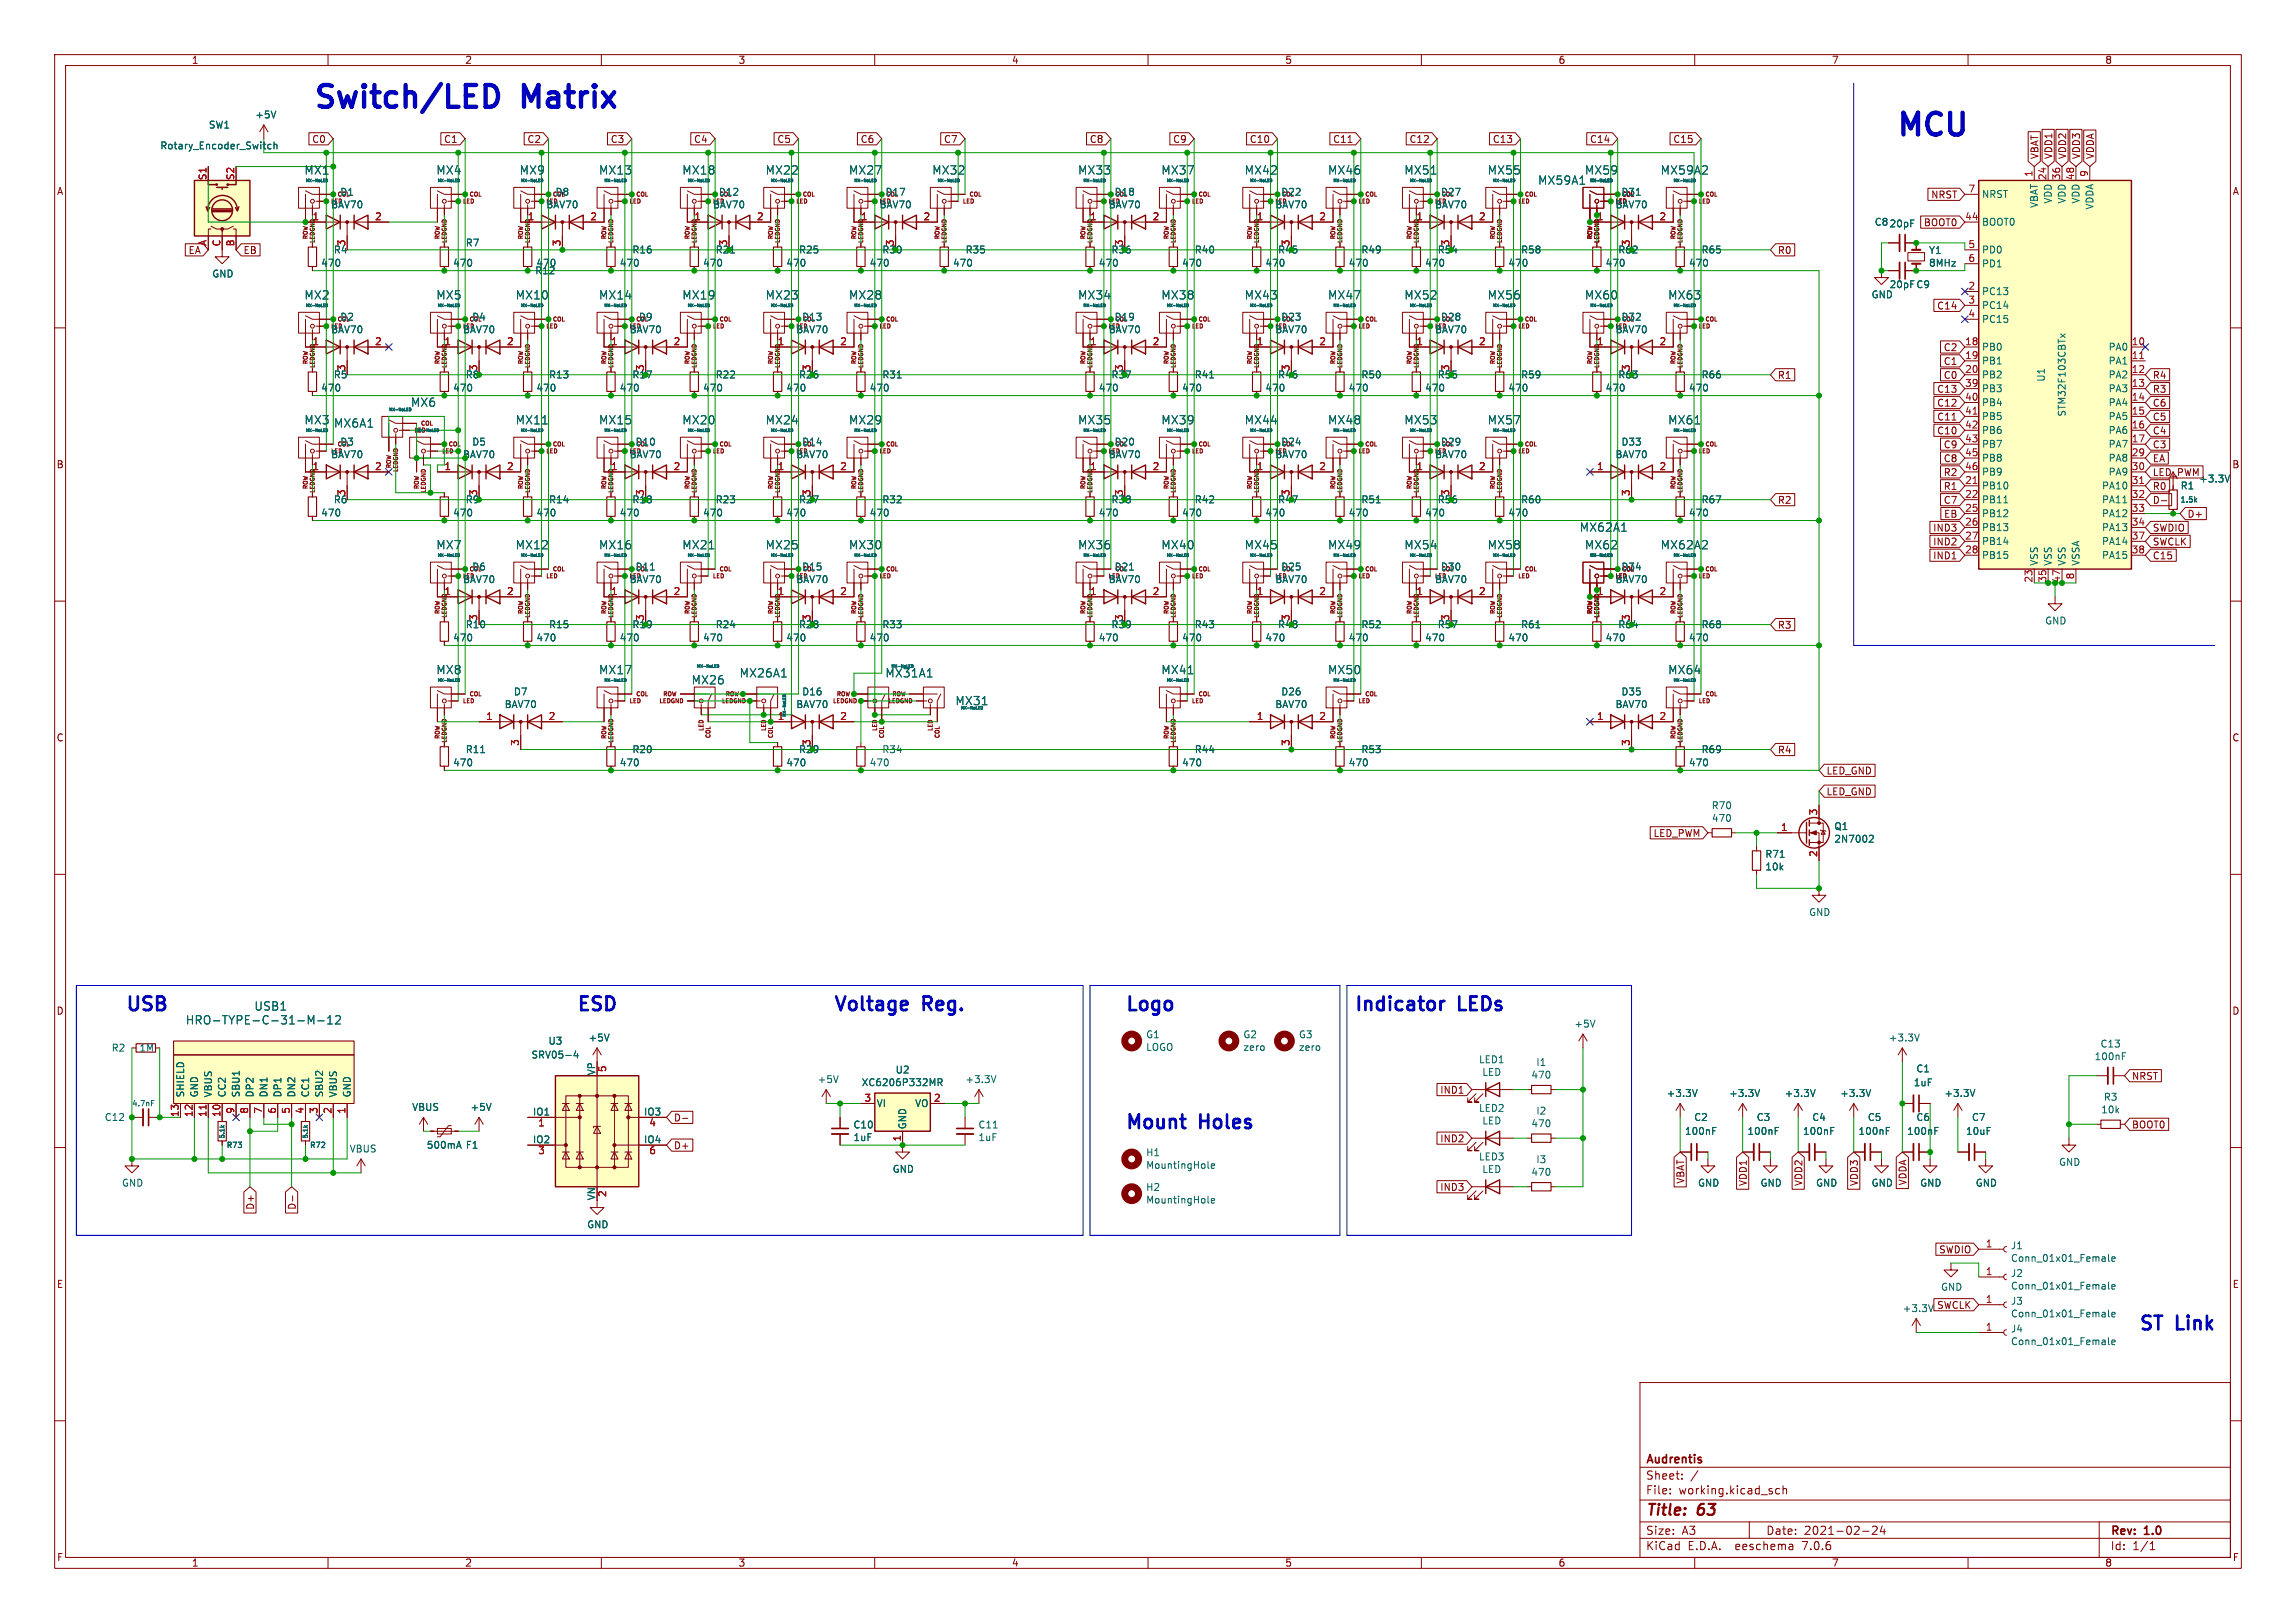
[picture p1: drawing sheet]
<svg xmlns="http://www.w3.org/2000/svg" width="420mm" height="297mm" viewBox="0 0 420 297" stroke-linecap="round" stroke-linejoin="round" font-family="sans-serif">
<defs><g id="words">
<g font-size="5.6" fill="#0000c2">
<text x="57.1" y="20.1">Switch/LED</text>
<text x="96" y="20.1">Matrix</text>
<text x="346.7" y="25.2">MCU</text>
</g>
<g font-size="3.5" fill="#0000c2">
<text x="22.9" y="185.2">USB</text>
<text x="105.4" y="185.2">ESD</text>
<text x="152.4" y="185.2">Voltage</text>
<text x="169" y="185.2">Reg.</text>
<text x="205.7" y="185.2">Logo</text>
<text x="247.6" y="185.2">Indicator</text>
<text x="267" y="185.2">LEDs</text>
<text x="205.7" y="206.8">Mount</text>
<text x="219.7" y="206.8">Holes</text>
<text x="391.2" y="243.6">ST</text>
<text x="398.3" y="243.6">Link</text>
</g>
<g font-size="2.8" fill="#840000">
<text x="301" y="277.9">Title:</text>
<text x="310.6" y="277.9">63</text>
</g>
<g font-size="2.1" fill="#006464">
<text x="55.6" y="32.2">MX1</text>
<text x="79.7" y="32.2">MX4</text>
<text x="95" y="32.2">MX9</text>
<text x="109.5" y="32.2">MX13</text>
<text x="124.7" y="32.2">MX18</text>
<text x="140" y="32.2">MX22</text>
<text x="155.2" y="32.2">MX27</text>
<text x="170.4" y="32.2">MX32</text>
<text x="197.1" y="32.2">MX33</text>
<text x="212.3" y="32.2">MX37</text>
<text x="227.6" y="32.2">MX42</text>
<text x="242.8" y="32.2">MX46</text>
<text x="256.8" y="32.2">MX51</text>
<text x="272" y="32.2">MX55</text>
<text x="281.2" y="34">MX59A1</text>
<text x="289.8" y="32.2">MX59</text>
<text x="303.7" y="32.2">MX59A2</text>
<text x="55.6" y="55">MX2</text>
<text x="79.7" y="55">MX5</text>
<text x="94.2" y="55">MX10</text>
<text x="109.5" y="55">MX14</text>
<text x="124.7" y="55">MX19</text>
<text x="140" y="55">MX23</text>
<text x="155.2" y="55">MX28</text>
<text x="197.1" y="55">MX34</text>
<text x="212.3" y="55">MX38</text>
<text x="227.6" y="55">MX43</text>
<text x="242.8" y="55">MX47</text>
<text x="256.8" y="55">MX52</text>
<text x="272" y="55">MX56</text>
<text x="289.8" y="55">MX60</text>
<text x="305.1" y="55">MX63</text>
<text x="55.6" y="77.9">MX3</text>
<text x="75.1" y="74.7">MX6</text>
<text x="94.2" y="77.9">MX11</text>
<text x="109.5" y="77.9">MX15</text>
<text x="124.7" y="77.9">MX20</text>
<text x="140" y="77.9">MX24</text>
<text x="155.2" y="77.9">MX29</text>
<text x="197.1" y="77.9">MX35</text>
<text x="212.3" y="77.9">MX39</text>
<text x="227.6" y="77.9">MX44</text>
<text x="242.8" y="77.9">MX48</text>
<text x="256.8" y="77.9">MX53</text>
<text x="272" y="77.9">MX57</text>
<text x="305.1" y="77.9">MX61</text>
<text x="61" y="78.5">MX6A1</text>
<text x="79.7" y="100.7">MX7</text>
<text x="94.2" y="100.7">MX12</text>
<text x="109.5" y="100.7">MX16</text>
<text x="124.7" y="100.7">MX21</text>
<text x="140" y="100.7">MX25</text>
<text x="155.2" y="100.7">MX30</text>
<text x="197.1" y="100.7">MX36</text>
<text x="212.3" y="100.7">MX40</text>
<text x="227.6" y="100.7">MX45</text>
<text x="242.8" y="100.7">MX49</text>
<text x="256.8" y="100.7">MX54</text>
<text x="272" y="100.7">MX58</text>
<text x="288.9" y="97.5">MX62A1</text>
<text x="289.8" y="100.7">MX62</text>
<text x="303.7" y="100.7">MX62A2</text>
<text x="79.7" y="123.6">MX8</text>
<text x="109.5" y="123.6">MX17</text>
<text x="126.4" y="125.5">MX26</text>
<text x="135.2" y="124.2">MX26A1</text>
<text x="161.9" y="124.2">MX31A1</text>
<text x="212.3" y="123.6">MX41</text>
<text x="242.8" y="123.6">MX50</text>
<text x="305.1" y="123.6">MX64</text>
<text x="174.7" y="129.3">MX31</text>
<text x="46.4" y="185.1">USB1</text>
<text x="33.9" y="187.7">HRO-TYPE-C-31-M-12</text>
</g>
<g font-size="2.1" fill="#840000">
<text x="301" y="268.2">Audrentis</text>
<text x="301" y="273.7">File:</text>
<text x="301" y="271">Sheet:</text>
<text x="307.1" y="273.7">working.kicad_sch</text>
<text x="301" y="281.1">Size:</text>
<text x="307.6" y="281.1">A3</text>
<text x="323" y="281.1">Date:</text>
<text x="330" y="281.1">2021-02-24</text>
<text x="386" y="281.3">Rev:</text>
<text x="392.4" y="281.3">1.0</text>
<text x="301" y="283.9">KiCad</text>
<text x="308.7" y="283.9">E.D.A.</text>
<text x="317.6" y="283.9">eeschema</text>
<text x="330" y="283.9">7.0.6</text>
<text x="386" y="283.9">Id:</text>
<text x="390.1" y="283.9">1/1</text>
</g>
<g font-size="1.8" fill="#840000">
<text x="35" y="11.9">1</text>
<text x="85" y="11.9">2</text>
<text x="135" y="11.9">3</text>
<text x="185" y="11.9">4</text>
<text x="235" y="11.9">5</text>
<text x="285" y="11.9">6</text>
<text x="335" y="11.9">7</text>
<text x="385" y="11.9">8</text>
<text x="57" y="26.4">C0</text>
<text x="81.1" y="26.4">C1</text>
<text x="96.4" y="26.4">C2</text>
<text x="111.6" y="26.4">C3</text>
<text x="126.9" y="26.4">C4</text>
<text x="142.1" y="26.4">C5</text>
<text x="157.3" y="26.4">C6</text>
<text x="172.6" y="26.4">C7</text>
<text x="199.2" y="26.4">C8</text>
<text x="214.5" y="26.4">C9</text>
<text x="228.5" y="26.4">C10</text>
<text x="243.8" y="26.4">C11</text>
<text x="257.7" y="26.4">C12</text>
<text x="273" y="26.4">C13</text>
<text x="290.7" y="26.4">C14</text>
<text x="306" y="26.4">C15</text>
<text x="373.1" y="29.2" transform="rotate(-90 373.1 29.2)">VBAT</text>
<text x="375.6" y="29.2" transform="rotate(-90 375.6 29.2)">VDD1</text>
<text x="378.1" y="29.2" transform="rotate(-90 378.1 29.2)">VDD2</text>
<text x="380.7" y="29.2" transform="rotate(-90 380.7 29.2)">VDD3</text>
<text x="383.2" y="29.2" transform="rotate(-90 383.2 29.2)">VDDA</text>
<text x="10.3" y="35.9">A</text>
<text x="408.3" y="35.9">A</text>
<text x="351.8" y="41.6">BOOT0</text>
<text x="353.2" y="36.5">NRST</text>
<text x="34.4" y="46.7">EA</text>
<text x="44.4" y="46.7">EB</text>
<text x="325.1" y="46.7">R0</text>
<text x="354.2" y="56.8">C14</text>
<text x="355.5" y="64.5">C2</text>
<text x="325.1" y="69.5">R1</text>
<text x="355.5" y="69.5">C0</text>
<text x="355.5" y="67">C1</text>
<text x="393.7" y="69.5">R4</text>
<text x="354.2" y="77.2">C11</text>
<text x="354.2" y="74.6">C12</text>
<text x="354.2" y="72.1">C13</text>
<text x="393.7" y="77.2">C5</text>
<text x="393.7" y="72.1">R3</text>
<text x="393.7" y="74.6">C6</text>
<text x="354.2" y="79.7">C10</text>
<text x="355.5" y="82.2">C9</text>
<text x="393.7" y="79.7">C4</text>
<text x="393.7" y="82.2">C3</text>
<text x="10.3" y="85.9">B</text>
<text x="355.5" y="87.3">R2</text>
<text x="355.5" y="89.9">R1</text>
<text x="355.5" y="84.8">C8</text>
<text x="393.7" y="84.8">EA</text>
<text x="393.7" y="87.3">LED_PWM</text>
<text x="393.7" y="89.9">R0</text>
<text x="408.2" y="85.9">B</text>
<text x="325.1" y="92.4">R2</text>
<text x="355.5" y="92.4">C7</text>
<text x="355.5" y="94.9">EB</text>
<text x="393.7" y="92.4">D-</text>
<text x="400" y="94.9">D+</text>
<text x="353.5" y="100">IND2</text>
<text x="353.5" y="97.5">IND3</text>
<text x="393.7" y="100">SWCLK</text>
<text x="393.7" y="97.5">SWDIO</text>
<text x="353.5" y="102.6">IND1</text>
<text x="393.7" y="102.6">C15</text>
<text x="325.1" y="115.3">R3</text>
<text x="10.3" y="135.9">C</text>
<text x="408.2" y="135.9">C</text>
<text x="325.1" y="138.1">R4</text>
<text x="334" y="141.9">LED_GND</text>
<text x="334" y="145.7">LED_GND</text>
<text x="302.4" y="153.4">LED_PWM</text>
<text x="10.3" y="185.9">D</text>
<text x="408.2" y="185.9">D</text>
<text x="389.9" y="197.8">NRST</text>
<text x="263.4" y="200.3">IND1</text>
<text x="123.2" y="205.4">D-</text>
<text x="263.4" y="209.2">IND2</text>
<text x="389.9" y="206.7">BOOT0</text>
<text x="123.2" y="210.5">D+</text>
<text x="46.7" y="221.5" transform="rotate(-90 46.7 221.5)">D+</text>
<text x="54.3" y="221.5" transform="rotate(-90 54.3 221.5)">D-</text>
<text x="263.4" y="218.1">IND3</text>
<text x="308.3" y="216.7" transform="rotate(-90 308.3 216.7)">VBAT</text>
<text x="319.7" y="217.1" transform="rotate(-90 319.7 217.1)">VDD1</text>
<text x="329.9" y="217.1" transform="rotate(-90 329.9 217.1)">VDD2</text>
<text x="340" y="217.1" transform="rotate(-90 340 217.1)">VDD3</text>
<text x="348.9" y="217" transform="rotate(-90 348.9 217)">VDDA</text>
<text x="354.6" y="229.6">SWDIO</text>
<text x="10.3" y="235.9">E</text>
<text x="354.2" y="239.7">SWCLK</text>
<text x="408.3" y="235.9">E</text>
<text x="10.3" y="285.9">F</text>
<text x="35" y="286.9">1</text>
<text x="85" y="286.9">2</text>
<text x="135" y="286.9">3</text>
<text x="185" y="286.9">4</text>
<text x="235" y="286.9">5</text>
<text x="285" y="286.9">6</text>
<text x="335" y="286.9">7</text>
<text x="385" y="286.9">8</text>
<text x="408.3" y="285.9">F</text>
</g>
<g font-size="1.8" fill="#006464">
<text x="38.1" y="23.7">SW1</text>
<text x="46.6" y="21.9">+5V</text>
<text x="29.2" y="27.5">Rotary_Encoder_Switch</text>
<text x="60.5" y="38.3">BAV70</text>
<text x="62.2" y="36">D1</text>
<text x="99.8" y="38.3">BAV70</text>
<text x="101.5" y="36">D8</text>
<text x="130.3" y="38.3">BAV70</text>
<text x="131.4" y="36">D12</text>
<text x="160.8" y="38.3">BAV70</text>
<text x="161.9" y="36">D17</text>
<text x="202.7" y="38.3">BAV70</text>
<text x="203.8" y="36">D18</text>
<text x="233.2" y="38.3">BAV70</text>
<text x="234.3" y="36">D22</text>
<text x="262.4" y="38.3">BAV70</text>
<text x="263.5" y="36">D27</text>
<text x="295.4" y="38.3">BAV70</text>
<text x="296.5" y="36">D31</text>
<text x="342.8" y="41.5">C8</text>
<text x="345.5" y="41.8">20pF</text>
<text x="362.5" y="41.5">BOOT0</text>
<text x="362.5" y="36.4">NRST</text>
<text x="373" y="38.1" transform="rotate(-90 373 38.1)">VBAT</text>
<text x="375.5" y="37.4" transform="rotate(-90 375.5 37.4)">VDD</text>
<text x="378.1" y="37.4" transform="rotate(-90 378.1 37.4)">VDD</text>
<text x="380.6" y="37.4" transform="rotate(-90 380.6 37.4)">VDD</text>
<text x="383.1" y="38.4" transform="rotate(-90 383.1 38.4)">VDDA</text>
<text x="61" y="46.6">R4</text>
<text x="85.1" y="45.3">R7</text>
<text x="115.6" y="46.6">R16</text>
<text x="133.1" y="45.2" transform="rotate(-90 133.1 45.2)">3</text>
<text x="146.1" y="46.6">R25</text>
<text x="176.5" y="46.6">R35</text>
<text x="218.4" y="46.6">R40</text>
<text x="248.9" y="46.6">R49</text>
<text x="265.2" y="45.2" transform="rotate(-90 265.2 45.2)">3</text>
<text x="278.1" y="46.6">R58</text>
<text x="311.2" y="46.6">R65</text>
<text x="352.8" y="46.7">Y1</text>
<text x="362.5" y="46.6">PD0</text>
<text x="38.7" y="51">GND</text>
<text x="58.7" y="49">470</text>
<text x="82.8" y="49">470</text>
<text x="97.8" y="50.4">R12</text>
<text x="98" y="49">470</text>
<text x="113.3" y="49">470</text>
<text x="128.5" y="49">470</text>
<text x="143.7" y="49">470</text>
<text x="159" y="49">470</text>
<text x="174.2" y="49">470</text>
<text x="200.9" y="49">470</text>
<text x="216.1" y="49">470</text>
<text x="231.4" y="49">470</text>
<text x="246.6" y="49">470</text>
<text x="260.6" y="49">470</text>
<text x="275.8" y="49">470</text>
<text x="293.6" y="49">470</text>
<text x="308.8" y="49">470</text>
<text x="345.5" y="52.9">20pF C9</text>
<text x="352.8" y="49">8MHz</text>
<text x="362.5" y="49.1">PD1</text>
<text x="62.2" y="58.9">D2</text>
<text x="86.3" y="58.9">D4</text>
<text x="116.8" y="58.9">D9</text>
<text x="146.6" y="58.9">D13</text>
<text x="203.8" y="58.9">D19</text>
<text x="234.3" y="58.9">D23</text>
<text x="263.5" y="58.9">D28</text>
<text x="296.5" y="58.9">D32</text>
<text x="342.3" y="54.8">GND</text>
<text x="362.5" y="54.2">PC13</text>
<text x="362.5" y="56.7">PC14</text>
<text x="362.5" y="59.3">PC15</text>
<text x="60.5" y="61.2">BAV70</text>
<text x="84.6" y="61.2">BAV70</text>
<text x="115.1" y="61.2">BAV70</text>
<text x="145.6" y="61.2">BAV70</text>
<text x="202.7" y="61.2">BAV70</text>
<text x="233.2" y="61.2">BAV70</text>
<text x="262.4" y="61.2">BAV70</text>
<text x="295.4" y="61.2">BAV70</text>
<text x="362.5" y="64.4">PB0</text>
<text x="385.6" y="64.4">PA0</text>
<text x="58.7" y="71.9">470</text>
<text x="61" y="69.4">R5</text>
<text x="82.8" y="71.9">470</text>
<text x="85.1" y="69.4">R8</text>
<text x="87.4" y="68" transform="rotate(-90 87.4 68)">3</text>
<text x="98" y="71.9">470</text>
<text x="100.3" y="69.4">R13</text>
<text x="113.3" y="71.9">470</text>
<text x="128.5" y="71.9">470</text>
<text x="130.8" y="69.4">R22</text>
<text x="143.7" y="71.9">470</text>
<text x="159" y="71.9">470</text>
<text x="161.3" y="69.4">R31</text>
<text x="200.9" y="71.9">470</text>
<text x="216.1" y="71.9">470</text>
<text x="218.4" y="69.4">R41</text>
<text x="231.4" y="71.9">470</text>
<text x="246.6" y="71.9">470</text>
<text x="248.9" y="69.4">R50</text>
<text x="260.6" y="71.9">470</text>
<text x="265.2" y="68" transform="rotate(-90 265.2 68)">3</text>
<text x="275.8" y="71.9">470</text>
<text x="278.1" y="69.4">R59</text>
<text x="293.6" y="71.9">470</text>
<text x="308.8" y="71.9">470</text>
<text x="311.2" y="69.4">R66</text>
<text x="362.5" y="66.9">PB1</text>
<text x="362.5" y="69.4">PB2</text>
<text x="362.5" y="72">PB3</text>
<text x="374.2" y="70" transform="rotate(-90 374.2 70)">U1</text>
<text x="385.6" y="66.9">PA1</text>
<text x="385.6" y="69.4">PA2</text>
<text x="385.6" y="72">PA3</text>
<text x="362.5" y="74.5">PB4</text>
<text x="362.5" y="77.1">PB5</text>
<text x="378.1" y="76.3" transform="rotate(-90 378.1 76.3)">STM32F103CBTx</text>
<text x="385.6" y="74.5">PA4</text>
<text x="385.6" y="77.1">PA5</text>
<text x="62.2" y="81.7">D3</text>
<text x="86.3" y="81.7">D5</text>
<text x="116.2" y="81.7">D10</text>
<text x="146.6" y="81.7">D14</text>
<text x="203.8" y="81.7">D20</text>
<text x="234.3" y="81.7">D24</text>
<text x="263.5" y="81.7">D29</text>
<text x="296.5" y="81.7">D33</text>
<text x="362.5" y="79.6">PB6</text>
<text x="362.5" y="82.1">PB7</text>
<text x="385.6" y="79.6">PA6</text>
<text x="385.6" y="82.1">PA7</text>
<text x="60.5" y="84">BAV70</text>
<text x="115.1" y="84">BAV70</text>
<text x="145.6" y="84">BAV70</text>
<text x="202.7" y="84">BAV70</text>
<text x="233.2" y="84">BAV70</text>
<text x="262.4" y="84">BAV70</text>
<text x="295.4" y="84">BAV70</text>
<text x="362.5" y="89.8">PB10</text>
<text x="362.5" y="84.7">PB8</text>
<text x="362.5" y="87.2">PB9</text>
<text x="384.4" y="89.8">PA10</text>
<text x="385.6" y="84.7">PA8</text>
<text x="385.6" y="87.2">PA9</text>
<text x="398.8" y="89.8">R1</text>
<text x="402.2" y="88.5">+3.3V</text>
<text x="58.7" y="94.7">470</text>
<text x="61" y="92.3">R6</text>
<text x="82.8" y="94.7">470</text>
<text x="85.1" y="92.3">R9</text>
<text x="87.4" y="90.9" transform="rotate(-90 87.4 90.9)">3</text>
<text x="98" y="94.7">470</text>
<text x="100.3" y="92.3">R14</text>
<text x="113.3" y="94.7">470</text>
<text x="117.9" y="90.9" transform="rotate(-90 117.9 90.9)">3</text>
<text x="128.5" y="94.7">470</text>
<text x="130.8" y="92.3">R23</text>
<text x="143.7" y="94.7">470</text>
<text x="159" y="94.7">470</text>
<text x="161.3" y="92.3">R32</text>
<text x="200.9" y="94.7">470</text>
<text x="205.5" y="90.9" transform="rotate(-90 205.5 90.9)">3</text>
<text x="216.1" y="94.7">470</text>
<text x="218.4" y="92.3">R42</text>
<text x="231.4" y="94.7">470</text>
<text x="236" y="90.9" transform="rotate(-90 236 90.9)">3</text>
<text x="246.6" y="94.7">470</text>
<text x="248.9" y="92.3">R51</text>
<text x="260.6" y="94.7">470</text>
<text x="265.2" y="90.9" transform="rotate(-90 265.2 90.9)">3</text>
<text x="275.8" y="94.7">470</text>
<text x="278.1" y="92.3">R60</text>
<text x="308.8" y="94.7">470</text>
<text x="311.2" y="92.3">R67</text>
<text x="362.5" y="92.3">PB11</text>
<text x="362.5" y="94.8">PB12</text>
<text x="384.4" y="92.3">PA11</text>
<text x="384.4" y="94.8">PA12</text>
<text x="362.5" y="97.4">PB13</text>
<text x="362.5" y="99.9">PB14</text>
<text x="384.4" y="97.4">PA13</text>
<text x="384.4" y="99.9">PA14</text>
<text x="84.6" y="106.9">BAV70</text>
<text x="86.3" y="104.6">D6</text>
<text x="115.1" y="106.9">BAV70</text>
<text x="116.2" y="104.6">D11</text>
<text x="145.6" y="106.9">BAV70</text>
<text x="146.6" y="104.6">D15</text>
<text x="202.7" y="106.9">BAV70</text>
<text x="203.8" y="104.6">D21</text>
<text x="233.2" y="106.9">BAV70</text>
<text x="234.3" y="104.6">D25</text>
<text x="262.4" y="106.9">BAV70</text>
<text x="263.5" y="104.6">D30</text>
<text x="295.4" y="106.9">BAV70</text>
<text x="296.5" y="104.6">D34</text>
<text x="362.5" y="102.5">PB15</text>
<text x="373" y="103.6" transform="rotate(-90 373 103.6)">VSS</text>
<text x="375.5" y="103.6" transform="rotate(-90 375.5 103.6)">VSS</text>
<text x="378.1" y="103.6" transform="rotate(-90 378.1 103.6)">VSS</text>
<text x="380.6" y="103.6" transform="rotate(-90 380.6 103.6)">VSSA</text>
<text x="384.4" y="102.5">PA15</text>
<text x="87.4" y="113.7" transform="rotate(-90 87.4 113.7)">3</text>
<text x="117.9" y="113.7" transform="rotate(-90 117.9 113.7)">3</text>
<text x="148.3" y="113.7" transform="rotate(-90 148.3 113.7)">3</text>
<text x="205.5" y="113.7" transform="rotate(-90 205.5 113.7)">3</text>
<text x="236" y="113.7" transform="rotate(-90 236 113.7)">3</text>
<text x="265.2" y="113.7" transform="rotate(-90 265.2 113.7)">3</text>
<text x="298.2" y="113.7" transform="rotate(-90 298.2 113.7)">3</text>
<text x="82.8" y="117.6">470</text>
<text x="85.1" y="115.2">R10</text>
<text x="98" y="117.6">470</text>
<text x="100.3" y="115.2">R15</text>
<text x="113.3" y="117.6">470</text>
<text x="128.5" y="117.6">470</text>
<text x="130.8" y="115.2">R24</text>
<text x="143.7" y="117.6">470</text>
<text x="159" y="117.6">470</text>
<text x="161.3" y="115.2">R33</text>
<text x="200.9" y="117.6">470</text>
<text x="216.1" y="117.6">470</text>
<text x="218.4" y="115.2">R43</text>
<text x="231.4" y="117.6">470</text>
<text x="246.6" y="117.6">470</text>
<text x="248.9" y="115.2">R52</text>
<text x="260.6" y="117.6">470</text>
<text x="275.8" y="117.6">470</text>
<text x="278.1" y="115.2">R61</text>
<text x="293.6" y="117.6">470</text>
<text x="308.8" y="117.6">470</text>
<text x="311.2" y="115.2">R68</text>
<text x="374" y="114.5">GND</text>
<text x="92.2" y="129.8">BAV70</text>
<text x="93.9" y="127.5">D7</text>
<text x="145.6" y="129.8">BAV70</text>
<text x="146.6" y="127.5">D16</text>
<text x="233.2" y="129.8">BAV70</text>
<text x="234.3" y="127.5">D26</text>
<text x="295.4" y="129.8">BAV70</text>
<text x="296.5" y="127.5">D35</text>
<text x="148.3" y="136.6" transform="rotate(-90 148.3 136.6)">3</text>
<text x="82.8" y="140.4">470</text>
<text x="85.1" y="138">R11</text>
<text x="113.3" y="140.4">470</text>
<text x="115.6" y="138">R20</text>
<text x="143.7" y="140.4">470</text>
<text x="159" y="140.4">470</text>
<text x="161.3" y="138">R34</text>
<text x="216.1" y="140.4">470</text>
<text x="218.4" y="138">R44</text>
<text x="246.6" y="140.4">470</text>
<text x="248.9" y="138">R53</text>
<text x="308.8" y="140.4">470</text>
<text x="311.2" y="138">R69</text>
<text x="313" y="148.3">R70</text>
<text x="313" y="150.6">470</text>
<text x="335.4" y="152.1">Q1</text>
<text x="335.4" y="154.4">2N7002</text>
<text x="322.8" y="157.2">R71</text>
<text x="322.8" y="159.5">10k</text>
<text x="330.8" y="167.8">GND</text>
<text x="100.2" y="191.4">U3</text>
<text x="107.6" y="190.8">+5V</text>
<text x="209.6" y="190.2">G1</text>
<text x="227.3" y="190.2">G2</text>
<text x="237.5" y="190.2">G3</text>
<text x="287.9" y="188.2">+5V</text>
<text x="345.4" y="190.8">+3.3V</text>
<text x="384.1" y="191.9">C13</text>
<text x="20.3" y="192.6">R2</text>
<text x="25.4" y="192.6">1M</text>
<text x="97.1" y="193.9">SRV05-4</text>
<text x="109" y="196.9" transform="rotate(-90 109 196.9)">VP</text>
<text x="163.7" y="196.6">U2</text>
<text x="209.6" y="192.5">LOGO</text>
<text x="227.3" y="192.5">zero</text>
<text x="237.5" y="192.5">zero</text>
<text x="270.4" y="194.8">LED1</text>
<text x="271" y="197.1">LED</text>
<text x="280" y="197.6">470</text>
<text x="280.9" y="195.3">I1</text>
<text x="350.4" y="196.4">C1</text>
<text x="383" y="194.2">100nF</text>
<text x="33.9" y="200.9" transform="rotate(-90 33.9 200.9)">SHIELD</text>
<text x="36.4" y="200.9" transform="rotate(-90 36.4 200.9)">GND</text>
<text x="39" y="200.9" transform="rotate(-90 39 200.9)">VBUS</text>
<text x="41.5" y="200.9" transform="rotate(-90 41.5 200.9)">CC2</text>
<text x="44" y="200.9" transform="rotate(-90 44 200.9)">SBU1</text>
<text x="46.6" y="200.9" transform="rotate(-90 46.6 200.9)">DP2</text>
<text x="49.1" y="200.9" transform="rotate(-90 49.1 200.9)">DN1</text>
<text x="51.7" y="200.9" transform="rotate(-90 51.7 200.9)">DP1</text>
<text x="54.2" y="200.9" transform="rotate(-90 54.2 200.9)">DN2</text>
<text x="56.7" y="200.9" transform="rotate(-90 56.7 200.9)">CC1</text>
<text x="59.3" y="200.9" transform="rotate(-90 59.3 200.9)">SBU2</text>
<text x="61.8" y="200.9" transform="rotate(-90 61.8 200.9)">VBUS</text>
<text x="64.4" y="200.9" transform="rotate(-90 64.4 200.9)">GND</text>
<text x="75.3" y="203.5">VBUS</text>
<text x="86" y="203.5">+5V</text>
<text x="149.5" y="198.4">+5V</text>
<text x="157.5" y="199">XC6206P332MR</text>
<text x="160.3" y="202.8">VI</text>
<text x="167.3" y="202.8">VO</text>
<text x="176.5" y="198.4">+3.3V</text>
<text x="270.4" y="203.7">LED2</text>
<text x="304.8" y="200.9">+3.3V</text>
<text x="316.2" y="200.9">+3.3V</text>
<text x="326.4" y="200.9">+3.3V</text>
<text x="336.5" y="200.9">+3.3V</text>
<text x="350" y="199">1uF</text>
<text x="355.6" y="200.9">+3.3V</text>
<text x="384.3" y="203.9">10k</text>
<text x="384.7" y="201.6">R3</text>
<text x="19.1" y="205.3">C12</text>
<text x="97.4" y="204.2">IO1</text>
<text x="97.4" y="209.3">IO2</text>
<text x="117.7" y="204.2">IO3</text>
<text x="117.7" y="209.3">IO4</text>
<text x="156" y="209">1uF</text>
<text x="156" y="206.7">C10</text>
<text x="166" y="206.8" transform="rotate(-90 166 206.8)">GND</text>
<text x="178.9" y="209">1uF</text>
<text x="178.9" y="206.7">C11</text>
<text x="271" y="206">LED</text>
<text x="280" y="206.5">470</text>
<text x="280.9" y="204.2">I2</text>
<text x="308.1" y="207.9">100nF</text>
<text x="309.8" y="205.3">C2</text>
<text x="319.5" y="207.9">100nF</text>
<text x="321.2" y="205.3">C3</text>
<text x="329.7" y="207.9">100nF</text>
<text x="331.4" y="205.3">C4</text>
<text x="339.9" y="207.9">100nF</text>
<text x="341.6" y="205.3">C5</text>
<text x="348.8" y="207.9">100nF</text>
<text x="350.4" y="205.3">C6</text>
<text x="359.5" y="207.9">10uF</text>
<text x="360.6" y="205.3">C7</text>
<text x="63.9" y="211.1">VBUS</text>
<text x="78" y="210.4">500mA</text>
<text x="85.1" y="210.4">F1</text>
<text x="163.2" y="214.8">GND</text>
<text x="209.6" y="211.8">H1</text>
<text x="209.6" y="214.1">MountingHole</text>
<text x="270.4" y="212.5">LED3</text>
<text x="271" y="214.9">LED</text>
<text x="280" y="215.4">470</text>
<text x="280.9" y="213.1">I3</text>
<text x="376.5" y="213.5">GND</text>
<text x="22.2" y="217.3">GND</text>
<text x="109" y="219.8" transform="rotate(-90 109 219.8)">VN</text>
<text x="209.6" y="218.1">H2</text>
<text x="209.6" y="220.4">MountingHole</text>
<text x="310.5" y="217.3">GND</text>
<text x="321.9" y="217.3">GND</text>
<text x="332.1" y="217.3">GND</text>
<text x="342.3" y="217.3">GND</text>
<text x="351.1" y="217.3">GND</text>
<text x="361.3" y="217.3">GND</text>
<text x="107.3" y="225">GND</text>
<text x="367.8" y="228.8">J1</text>
<text x="367.8" y="231.1">Conn_01x01_Female</text>
<text x="367.8" y="233.9">J2</text>
<text x="355" y="236.4">GND</text>
<text x="367.8" y="236.2">Conn_01x01_Female</text>
<text x="367.8" y="239">J3</text>
<text x="348" y="240.3">+3.3V</text>
<text x="367.8" y="241.3">Conn_01x01_Female</text>
<text x="367.8" y="244">J4</text>
<text x="367.8" y="246.4">Conn_01x01_Female</text>
</g>
<g font-size="1.8" fill="#a90000">
<text x="37.8" y="33.1" transform="rotate(-90 37.8 33.1)">S1</text>
<text x="42.9" y="33.1" transform="rotate(-90 42.9 33.1)">S2</text>
<text x="360" y="35.3">7</text>
<text x="371.9" y="32.5" transform="rotate(-90 371.9 32.5)">1</text>
<text x="374.4" y="33.1" transform="rotate(-90 374.4 33.1)">24</text>
<text x="376.9" y="33.1" transform="rotate(-90 376.9 33.1)">36</text>
<text x="379.5" y="33.1" transform="rotate(-90 379.5 33.1)">48</text>
<text x="382" y="32.5" transform="rotate(-90 382 32.5)">9</text>
<text x="57.1" y="40.4">1</text>
<text x="68.5" y="40.4">2</text>
<text x="96.4" y="40.4">1</text>
<text x="107.9" y="40.4">2</text>
<text x="126.9" y="40.4">1</text>
<text x="138.4" y="40.4">2</text>
<text x="157.4" y="40.4">1</text>
<text x="168.8" y="40.4">2</text>
<text x="199.3" y="40.4">1</text>
<text x="210.7" y="40.4">2</text>
<text x="229.8" y="40.4">1</text>
<text x="241.2" y="40.4">2</text>
<text x="259" y="40.4">1</text>
<text x="270.4" y="40.4">2</text>
<text x="303.5" y="40.4">2</text>
<text x="359.4" y="40.4">44</text>
<text x="37.8" y="45.1" transform="rotate(-90 37.8 45.1)">A</text>
<text x="40.4" y="45.2" transform="rotate(-90 40.4 45.2)">C</text>
<text x="42.9" y="45.2" transform="rotate(-90 42.9 45.2)">B</text>
<text x="63.2" y="45.2" transform="rotate(-90 63.2 45.2)">3</text>
<text x="102.6" y="45.2" transform="rotate(-90 102.6 45.2)">3</text>
<text x="163.6" y="45.2" transform="rotate(-90 163.6 45.2)">3</text>
<text x="205.5" y="45.2" transform="rotate(-90 205.5 45.2)">3</text>
<text x="236" y="45.2" transform="rotate(-90 236 45.2)">3</text>
<text x="298.2" y="45.2" transform="rotate(-90 298.2 45.2)">3</text>
<text x="360" y="45.5">5</text>
<text x="360" y="53.1">2</text>
<text x="360" y="48">6</text>
<text x="360" y="55.6">3</text>
<text x="360" y="58.2">4</text>
<text x="57.1" y="63.2">1</text>
<text x="68.5" y="63.2">2</text>
<text x="81.2" y="63.2">1</text>
<text x="92.6" y="63.2">2</text>
<text x="111.7" y="63.2">1</text>
<text x="123.1" y="63.2">2</text>
<text x="142.2" y="63.2">1</text>
<text x="153.6" y="63.2">2</text>
<text x="199.3" y="63.2">1</text>
<text x="210.7" y="63.2">2</text>
<text x="229.8" y="63.2">1</text>
<text x="241.2" y="63.2">2</text>
<text x="259" y="63.2">1</text>
<text x="270.4" y="63.2">2</text>
<text x="292" y="63.2">1</text>
<text x="303.5" y="63.2">2</text>
<text x="359.4" y="63.2">18</text>
<text x="359.4" y="65.8">19</text>
<text x="389.8" y="63.2">10</text>
<text x="389.8" y="65.8">11</text>
<text x="63.2" y="68" transform="rotate(-90 63.2 68)">3</text>
<text x="117.9" y="68" transform="rotate(-90 117.9 68)">3</text>
<text x="148.3" y="68" transform="rotate(-90 148.3 68)">3</text>
<text x="205.5" y="68" transform="rotate(-90 205.5 68)">3</text>
<text x="236" y="68" transform="rotate(-90 236 68)">3</text>
<text x="298.2" y="68" transform="rotate(-90 298.2 68)">3</text>
<text x="359.4" y="68.3">20</text>
<text x="359.4" y="70.9">39</text>
<text x="389.8" y="68.3">12</text>
<text x="389.8" y="70.9">13</text>
<text x="359.4" y="73.4">40</text>
<text x="359.4" y="75.9">41</text>
<text x="389.8" y="73.4">14</text>
<text x="389.8" y="75.9">15</text>
<text x="359.4" y="78.5">42</text>
<text x="359.4" y="81">43</text>
<text x="359.4" y="83.6">45</text>
<text x="389.8" y="78.5">16</text>
<text x="389.8" y="81">17</text>
<text x="389.8" y="83.6">29</text>
<text x="57.1" y="86.1">1</text>
<text x="68.5" y="86.1">2</text>
<text x="81.2" y="86.1">1</text>
<text x="92.6" y="86.1">2</text>
<text x="111.7" y="86.1">1</text>
<text x="123.1" y="86.1">2</text>
<text x="142.2" y="86.1">1</text>
<text x="153.6" y="86.1">2</text>
<text x="199.3" y="86.1">1</text>
<text x="210.7" y="86.1">2</text>
<text x="229.8" y="86.1">1</text>
<text x="241.2" y="86.1">2</text>
<text x="259" y="86.1">1</text>
<text x="270.4" y="86.1">2</text>
<text x="292" y="86.1">1</text>
<text x="303.5" y="86.1">2</text>
<text x="359.4" y="88.6">21</text>
<text x="359.4" y="86.1">46</text>
<text x="389.8" y="86.1">30</text>
<text x="389.8" y="88.6">31</text>
<text x="63.2" y="90.9" transform="rotate(-90 63.2 90.9)">3</text>
<text x="148.3" y="90.9" transform="rotate(-90 148.3 90.9)">3</text>
<text x="298.2" y="90.9" transform="rotate(-90 298.2 90.9)">3</text>
<text x="359.4" y="91.2">22</text>
<text x="359.4" y="93.7">25</text>
<text x="389.8" y="91.2">32</text>
<text x="389.8" y="93.7">33</text>
<text x="359.4" y="96.3">26</text>
<text x="359.4" y="98.8">27</text>
<text x="359.4" y="101.3">28</text>
<text x="389.8" y="96.3">34</text>
<text x="389.8" y="98.8">37</text>
<text x="389.8" y="101.3">38</text>
<text x="371.9" y="106.7" transform="rotate(-90 371.9 106.7)">23</text>
<text x="374.4" y="106.7" transform="rotate(-90 374.4 106.7)">35</text>
<text x="379.5" y="106.1" transform="rotate(-90 379.5 106.1)">8</text>
<text x="81.2" y="109">1</text>
<text x="92.6" y="109">2</text>
<text x="111.7" y="109">1</text>
<text x="123.1" y="109">2</text>
<text x="142.2" y="109">1</text>
<text x="153.6" y="109">2</text>
<text x="199.3" y="109">1</text>
<text x="210.7" y="109">2</text>
<text x="229.8" y="109">1</text>
<text x="241.2" y="109">2</text>
<text x="259" y="109">1</text>
<text x="270.4" y="109">2</text>
<text x="303.5" y="109">2</text>
<text x="88.8" y="131.8">1</text>
<text x="100.3" y="131.8">2</text>
<text x="142.2" y="131.8">1</text>
<text x="153.6" y="131.8">2</text>
<text x="229.8" y="131.8">1</text>
<text x="241.2" y="131.8">2</text>
<text x="292" y="131.8">1</text>
<text x="303.5" y="131.8">2</text>
<text x="95" y="136.6" transform="rotate(-90 95 136.6)">3</text>
<text x="236" y="136.6" transform="rotate(-90 236 136.6)">3</text>
<text x="298.2" y="136.6" transform="rotate(-90 298.2 136.6)">3</text>
<text x="332.5" y="149.3" transform="rotate(-90 332.5 149.3)">3</text>
<text x="325.7" y="152.1">1</text>
<text x="332.5" y="156.9" transform="rotate(-90 332.5 156.9)">2</text>
<text x="111.2" y="196.3" transform="rotate(-90 111.2 196.3)">5</text>
<text x="42.9" y="203.9" transform="rotate(-90 42.9 203.9)">9</text>
<text x="45.5" y="203.9" transform="rotate(-90 45.5 203.9)">8</text>
<text x="48" y="203.9" transform="rotate(-90 48 203.9)">7</text>
<text x="50.5" y="203.9" transform="rotate(-90 50.5 203.9)">6</text>
<text x="53.1" y="203.9" transform="rotate(-90 53.1 203.9)">5</text>
<text x="55.6" y="203.9" transform="rotate(-90 55.6 203.9)">4</text>
<text x="58.2" y="203.9" transform="rotate(-90 58.2 203.9)">3</text>
<text x="60.7" y="203.9" transform="rotate(-90 60.7 203.9)">2</text>
<text x="63.2" y="203.9" transform="rotate(-90 63.2 203.9)">1</text>
<text x="158" y="201.7">3</text>
<text x="170.7" y="201.7">2</text>
<text x="32.8" y="204.5" transform="rotate(-90 32.8 204.5)">13</text>
<text x="35.3" y="204.5" transform="rotate(-90 35.3 204.5)">12</text>
<text x="37.8" y="204.5" transform="rotate(-90 37.8 204.5)">11</text>
<text x="40.4" y="204.5" transform="rotate(-90 40.4 204.5)">10</text>
<text x="98.4" y="206.5">1</text>
<text x="118.7" y="206.5">4</text>
<text x="164.8" y="209" transform="rotate(-90 164.8 209)">1</text>
<text x="98.4" y="211.5">3</text>
<text x="118.7" y="211.5">6</text>
<text x="111.2" y="219.1" transform="rotate(-90 111.2 219.1)">2</text>
<text x="363.1" y="228.3">1</text>
<text x="363.1" y="233.4">1</text>
<text x="363.1" y="238.5">1</text>
<text x="363.1" y="243.6">1</text>
</g>
<g font-size="1.8" fill="#009600">
<text x="292" y="40.4">1</text>
<text x="130.8" y="46.6">R21</text>
<text x="161.3" y="46.6">R30</text>
<text x="203.2" y="46.6">R36</text>
<text x="233.7" y="46.6">R45</text>
<text x="262.9" y="46.6">R54</text>
<text x="295.9" y="46.6">R62</text>
<text x="115.6" y="69.4">R17</text>
<text x="146.1" y="69.4">R26</text>
<text x="203.2" y="69.4">R37</text>
<text x="233.7" y="69.4">R46</text>
<text x="262.9" y="69.4">R55</text>
<text x="295.9" y="69.4">R63</text>
<text x="84.6" y="84">BAV70</text>
<text x="115.6" y="92.3">R18</text>
<text x="146.1" y="92.3">R27</text>
<text x="203.2" y="92.3">R38</text>
<text x="233.7" y="92.3">R47</text>
<text x="262.9" y="92.3">R56</text>
<text x="376.9" y="106.7" transform="rotate(-90 376.9 106.7)">47</text>
<text x="292" y="109">1</text>
<text x="115.6" y="115.2">R19</text>
<text x="146.1" y="115.2">R28</text>
<text x="203.2" y="115.2">R39</text>
<text x="233.7" y="115.2">R48</text>
<text x="262.9" y="115.2">R57</text>
<text x="295.9" y="115.2">R64</text>
<text x="146.1" y="138">R29</text>
</g>
<g font-size="1.4" fill="#006464">
<text x="398.7" y="92.2">1.5k</text>
<text x="24.1" y="202.7">4.7nF</text>
<text x="41.4" y="210.3">R73</text>
<text x="56.6" y="210.3">R72</text>
</g>
<g font-size="1.1" fill="#006464">
<text x="60.4" y="37.4">LED</text>
<text x="61.6" y="36.2">COL</text>
<text x="99.8" y="37.4">LED</text>
<text x="101" y="36.2">COL</text>
<text x="130.3" y="37.4">LED</text>
<text x="131.5" y="36.2">COL</text>
<text x="160.7" y="37.4">LED</text>
<text x="162" y="36.2">COL</text>
<text x="202.6" y="37.4">LED</text>
<text x="203.9" y="36.2">COL</text>
<text x="233.1" y="37.4">LED</text>
<text x="234.3" y="36.2">COL</text>
<text x="262.3" y="37.4">LED</text>
<text x="263.6" y="36.2">COL</text>
<text x="295.4" y="37.4">LED</text>
<text x="296.6" y="36.2">COL</text>
<text x="61.6" y="59">COL</text>
<text x="85.8" y="59">COL</text>
<text x="116.2" y="59">COL</text>
<text x="146.7" y="59">COL</text>
<text x="203.9" y="59">COL</text>
<text x="234.3" y="59">COL</text>
<text x="263.6" y="59">COL</text>
<text x="296.6" y="59">COL</text>
<text x="60.4" y="60.3">LED</text>
<text x="84.5" y="60.3">LED</text>
<text x="115" y="60.3">LED</text>
<text x="145.5" y="60.3">LED</text>
<text x="202.6" y="60.3">LED</text>
<text x="233.1" y="60.3">LED</text>
<text x="262.3" y="60.3">LED</text>
<text x="295.4" y="60.3">LED</text>
<text x="60.4" y="83.2">LED</text>
<text x="61.6" y="81.9">COL</text>
<text x="75.6" y="79.3">LED</text>
<text x="115" y="83.2">LED</text>
<text x="116.2" y="81.9">COL</text>
<text x="145.5" y="83.2">LED</text>
<text x="146.7" y="81.9">COL</text>
<text x="202.6" y="83.2">LED</text>
<text x="203.9" y="81.9">COL</text>
<text x="233.1" y="83.2">LED</text>
<text x="234.3" y="81.9">COL</text>
<text x="262.3" y="83.2">LED</text>
<text x="263.6" y="81.9">COL</text>
<text x="84.5" y="106">LED</text>
<text x="85.8" y="104.7">COL</text>
<text x="115" y="106">LED</text>
<text x="116.2" y="104.7">COL</text>
<text x="145.5" y="106">LED</text>
<text x="146.7" y="104.7">COL</text>
<text x="202.6" y="106">LED</text>
<text x="203.9" y="104.7">COL</text>
<text x="233.1" y="106">LED</text>
<text x="234.3" y="104.7">COL</text>
<text x="262.3" y="106">LED</text>
<text x="263.6" y="104.7">COL</text>
<text x="295.4" y="106">LED</text>
<text x="296.6" y="104.7">COL</text>
<text x="41.3" y="208.5" transform="rotate(-90 41.3 208.5)">5.1k</text>
<text x="56.5" y="208.5" transform="rotate(-90 56.5 208.5)">5.1k</text>
</g>
<g font-size="1.1" fill="#840000">
<text x="84.5" y="37.4">LED</text>
<text x="85.8" y="36.2">COL</text>
<text x="115" y="37.4">LED</text>
<text x="116.2" y="36.2">COL</text>
<text x="145.5" y="37.4">LED</text>
<text x="146.7" y="36.2">COL</text>
<text x="176" y="37.4">LED</text>
<text x="177.2" y="36.2">COL</text>
<text x="217.9" y="37.4">LED</text>
<text x="219.1" y="36.2">COL</text>
<text x="248.4" y="37.4">LED</text>
<text x="249.6" y="36.2">COL</text>
<text x="277.6" y="37.4">LED</text>
<text x="278.8" y="36.2">COL</text>
<text x="310.6" y="37.4">LED</text>
<text x="311.8" y="36.2">COL</text>
<text x="56.5" y="43.9" transform="rotate(-90 56.5 43.9)">ROW</text>
<text x="57.8" y="44.6" transform="rotate(-90 57.8 44.6)">LEDGND</text>
<text x="80.6" y="43.9" transform="rotate(-90 80.6 43.9)">ROW</text>
<text x="81.9" y="44.6" transform="rotate(-90 81.9 44.6)">LEDGND</text>
<text x="95.9" y="43.9" transform="rotate(-90 95.9 43.9)">ROW</text>
<text x="97.1" y="44.6" transform="rotate(-90 97.1 44.6)">LEDGND</text>
<text x="111.1" y="43.9" transform="rotate(-90 111.1 43.9)">ROW</text>
<text x="112.4" y="44.6" transform="rotate(-90 112.4 44.6)">LEDGND</text>
<text x="126.3" y="43.9" transform="rotate(-90 126.3 43.9)">ROW</text>
<text x="127.6" y="44.6" transform="rotate(-90 127.6 44.6)">LEDGND</text>
<text x="141.6" y="43.9" transform="rotate(-90 141.6 43.9)">ROW</text>
<text x="142.8" y="44.6" transform="rotate(-90 142.8 44.6)">LEDGND</text>
<text x="156.8" y="43.9" transform="rotate(-90 156.8 43.9)">ROW</text>
<text x="158.1" y="44.6" transform="rotate(-90 158.1 44.6)">LEDGND</text>
<text x="172.1" y="43.9" transform="rotate(-90 172.1 43.9)">ROW</text>
<text x="173.3" y="44.6" transform="rotate(-90 173.3 44.6)">LEDGND</text>
<text x="198.7" y="43.9" transform="rotate(-90 198.7 43.9)">ROW</text>
<text x="200" y="44.6" transform="rotate(-90 200 44.6)">LEDGND</text>
<text x="214" y="43.9" transform="rotate(-90 214 43.9)">ROW</text>
<text x="215.2" y="44.6" transform="rotate(-90 215.2 44.6)">LEDGND</text>
<text x="229.2" y="43.9" transform="rotate(-90 229.2 43.9)">ROW</text>
<text x="230.5" y="44.6" transform="rotate(-90 230.5 44.6)">LEDGND</text>
<text x="244.4" y="43.9" transform="rotate(-90 244.4 43.9)">ROW</text>
<text x="245.7" y="44.6" transform="rotate(-90 245.7 44.6)">LEDGND</text>
<text x="258.4" y="43.9" transform="rotate(-90 258.4 43.9)">ROW</text>
<text x="259.7" y="44.6" transform="rotate(-90 259.7 44.6)">LEDGND</text>
<text x="273.7" y="43.9" transform="rotate(-90 273.7 43.9)">ROW</text>
<text x="274.9" y="44.6" transform="rotate(-90 274.9 44.6)">LEDGND</text>
<text x="291.4" y="43.9" transform="rotate(-90 291.4 43.9)">ROW</text>
<text x="292.7" y="44.6" transform="rotate(-90 292.7 44.6)">LEDGND</text>
<text x="306.7" y="43.9" transform="rotate(-90 306.7 43.9)">ROW</text>
<text x="307.9" y="44.6" transform="rotate(-90 307.9 44.6)">LEDGND</text>
<text x="101" y="59">COL</text>
<text x="131.5" y="59">COL</text>
<text x="162" y="59">COL</text>
<text x="219.1" y="59">COL</text>
<text x="249.6" y="59">COL</text>
<text x="278.8" y="59">COL</text>
<text x="311.8" y="59">COL</text>
<text x="99.8" y="60.3">LED</text>
<text x="130.3" y="60.3">LED</text>
<text x="160.7" y="60.3">LED</text>
<text x="217.9" y="60.3">LED</text>
<text x="248.4" y="60.3">LED</text>
<text x="277.6" y="60.3">LED</text>
<text x="310.6" y="60.3">LED</text>
<text x="56.5" y="66.8" transform="rotate(-90 56.5 66.8)">ROW</text>
<text x="57.8" y="67.5" transform="rotate(-90 57.8 67.5)">LEDGND</text>
<text x="80.6" y="66.8" transform="rotate(-90 80.6 66.8)">ROW</text>
<text x="81.9" y="67.5" transform="rotate(-90 81.9 67.5)">LEDGND</text>
<text x="95.9" y="66.8" transform="rotate(-90 95.9 66.8)">ROW</text>
<text x="97.1" y="67.5" transform="rotate(-90 97.1 67.5)">LEDGND</text>
<text x="111.1" y="66.8" transform="rotate(-90 111.1 66.8)">ROW</text>
<text x="112.4" y="67.5" transform="rotate(-90 112.4 67.5)">LEDGND</text>
<text x="126.3" y="66.8" transform="rotate(-90 126.3 66.8)">ROW</text>
<text x="127.6" y="67.5" transform="rotate(-90 127.6 67.5)">LEDGND</text>
<text x="141.6" y="66.8" transform="rotate(-90 141.6 66.8)">ROW</text>
<text x="142.8" y="67.5" transform="rotate(-90 142.8 67.5)">LEDGND</text>
<text x="156.8" y="66.8" transform="rotate(-90 156.8 66.8)">ROW</text>
<text x="158.1" y="67.5" transform="rotate(-90 158.1 67.5)">LEDGND</text>
<text x="198.7" y="66.8" transform="rotate(-90 198.7 66.8)">ROW</text>
<text x="200" y="67.5" transform="rotate(-90 200 67.5)">LEDGND</text>
<text x="214" y="66.8" transform="rotate(-90 214 66.8)">ROW</text>
<text x="215.2" y="67.5" transform="rotate(-90 215.2 67.5)">LEDGND</text>
<text x="229.2" y="66.8" transform="rotate(-90 229.2 66.8)">ROW</text>
<text x="230.5" y="67.5" transform="rotate(-90 230.5 67.5)">LEDGND</text>
<text x="244.4" y="66.8" transform="rotate(-90 244.4 66.8)">ROW</text>
<text x="245.7" y="67.5" transform="rotate(-90 245.7 67.5)">LEDGND</text>
<text x="258.4" y="66.8" transform="rotate(-90 258.4 66.8)">ROW</text>
<text x="259.7" y="67.5" transform="rotate(-90 259.7 67.5)">LEDGND</text>
<text x="273.7" y="66.8" transform="rotate(-90 273.7 66.8)">ROW</text>
<text x="274.9" y="67.5" transform="rotate(-90 274.9 67.5)">LEDGND</text>
<text x="291.4" y="66.8" transform="rotate(-90 291.4 66.8)">ROW</text>
<text x="292.7" y="67.5" transform="rotate(-90 292.7 67.5)">LEDGND</text>
<text x="306.7" y="66.8" transform="rotate(-90 306.7 66.8)">ROW</text>
<text x="307.9" y="67.5" transform="rotate(-90 307.9 67.5)">LEDGND</text>
<text x="76.9" y="78.1">COL</text>
<text x="80.7" y="83.2">LED</text>
<text x="81.9" y="81.9">COL</text>
<text x="99.8" y="83.2">LED</text>
<text x="101" y="81.9">COL</text>
<text x="130.3" y="83.2">LED</text>
<text x="131.5" y="81.9">COL</text>
<text x="160.7" y="83.2">LED</text>
<text x="162" y="81.9">COL</text>
<text x="217.9" y="83.2">LED</text>
<text x="219.1" y="81.9">COL</text>
<text x="248.4" y="83.2">LED</text>
<text x="249.6" y="81.9">COL</text>
<text x="277.6" y="83.2">LED</text>
<text x="278.8" y="81.9">COL</text>
<text x="310.6" y="83.2">LED</text>
<text x="311.8" y="81.9">COL</text>
<text x="56.5" y="89.6" transform="rotate(-90 56.5 89.6)">ROW</text>
<text x="71.7" y="85.8" transform="rotate(-90 71.7 85.8)">ROW</text>
<text x="73" y="86.5" transform="rotate(-90 73 86.5)">LEDGND</text>
<text x="76.8" y="89.6" transform="rotate(-90 76.8 89.6)">ROW</text>
<text x="95.9" y="89.6" transform="rotate(-90 95.9 89.6)">ROW</text>
<text x="111.1" y="89.6" transform="rotate(-90 111.1 89.6)">ROW</text>
<text x="126.3" y="89.6" transform="rotate(-90 126.3 89.6)">ROW</text>
<text x="141.6" y="89.6" transform="rotate(-90 141.6 89.6)">ROW</text>
<text x="156.8" y="89.6" transform="rotate(-90 156.8 89.6)">ROW</text>
<text x="198.7" y="89.6" transform="rotate(-90 198.7 89.6)">ROW</text>
<text x="214" y="89.6" transform="rotate(-90 214 89.6)">ROW</text>
<text x="229.2" y="89.6" transform="rotate(-90 229.2 89.6)">ROW</text>
<text x="244.4" y="89.6" transform="rotate(-90 244.4 89.6)">ROW</text>
<text x="258.4" y="89.6" transform="rotate(-90 258.4 89.6)">ROW</text>
<text x="273.7" y="89.6" transform="rotate(-90 273.7 89.6)">ROW</text>
<text x="306.7" y="89.6" transform="rotate(-90 306.7 89.6)">ROW</text>
<text x="57.8" y="90.3" transform="rotate(-90 57.8 90.3)">LEDGND</text>
<text x="78.1" y="90.3" transform="rotate(-90 78.1 90.3)">LEDGND</text>
<text x="97.1" y="90.3" transform="rotate(-90 97.1 90.3)">LEDGND</text>
<text x="112.4" y="90.3" transform="rotate(-90 112.4 90.3)">LEDGND</text>
<text x="127.6" y="90.3" transform="rotate(-90 127.6 90.3)">LEDGND</text>
<text x="142.8" y="90.3" transform="rotate(-90 142.8 90.3)">LEDGND</text>
<text x="158.1" y="90.3" transform="rotate(-90 158.1 90.3)">LEDGND</text>
<text x="200" y="90.3" transform="rotate(-90 200 90.3)">LEDGND</text>
<text x="215.2" y="90.3" transform="rotate(-90 215.2 90.3)">LEDGND</text>
<text x="230.5" y="90.3" transform="rotate(-90 230.5 90.3)">LEDGND</text>
<text x="245.7" y="90.3" transform="rotate(-90 245.7 90.3)">LEDGND</text>
<text x="259.7" y="90.3" transform="rotate(-90 259.7 90.3)">LEDGND</text>
<text x="274.9" y="90.3" transform="rotate(-90 274.9 90.3)">LEDGND</text>
<text x="307.9" y="90.3" transform="rotate(-90 307.9 90.3)">LEDGND</text>
<text x="99.8" y="106">LED</text>
<text x="101" y="104.7">COL</text>
<text x="130.3" y="106">LED</text>
<text x="131.5" y="104.7">COL</text>
<text x="160.7" y="106">LED</text>
<text x="162" y="104.7">COL</text>
<text x="217.9" y="106">LED</text>
<text x="219.1" y="104.7">COL</text>
<text x="248.4" y="106">LED</text>
<text x="249.6" y="104.7">COL</text>
<text x="277.6" y="106">LED</text>
<text x="278.8" y="104.7">COL</text>
<text x="310.6" y="106">LED</text>
<text x="311.8" y="104.7">COL</text>
<text x="80.6" y="112.5" transform="rotate(-90 80.6 112.5)">ROW</text>
<text x="81.9" y="113.2" transform="rotate(-90 81.9 113.2)">LEDGND</text>
<text x="95.9" y="112.5" transform="rotate(-90 95.9 112.5)">ROW</text>
<text x="97.1" y="113.2" transform="rotate(-90 97.1 113.2)">LEDGND</text>
<text x="111.1" y="112.5" transform="rotate(-90 111.1 112.5)">ROW</text>
<text x="112.4" y="113.2" transform="rotate(-90 112.4 113.2)">LEDGND</text>
<text x="126.3" y="112.5" transform="rotate(-90 126.3 112.5)">ROW</text>
<text x="127.6" y="113.2" transform="rotate(-90 127.6 113.2)">LEDGND</text>
<text x="141.6" y="112.5" transform="rotate(-90 141.6 112.5)">ROW</text>
<text x="142.8" y="113.2" transform="rotate(-90 142.8 113.2)">LEDGND</text>
<text x="156.8" y="112.5" transform="rotate(-90 156.8 112.5)">ROW</text>
<text x="158.1" y="113.2" transform="rotate(-90 158.1 113.2)">LEDGND</text>
<text x="198.7" y="112.5" transform="rotate(-90 198.7 112.5)">ROW</text>
<text x="200" y="113.2" transform="rotate(-90 200 113.2)">LEDGND</text>
<text x="214" y="112.5" transform="rotate(-90 214 112.5)">ROW</text>
<text x="215.2" y="113.2" transform="rotate(-90 215.2 113.2)">LEDGND</text>
<text x="229.2" y="112.5" transform="rotate(-90 229.2 112.5)">ROW</text>
<text x="230.5" y="113.2" transform="rotate(-90 230.5 113.2)">LEDGND</text>
<text x="244.4" y="112.5" transform="rotate(-90 244.4 112.5)">ROW</text>
<text x="245.7" y="113.2" transform="rotate(-90 245.7 113.2)">LEDGND</text>
<text x="258.4" y="112.5" transform="rotate(-90 258.4 112.5)">ROW</text>
<text x="259.7" y="113.2" transform="rotate(-90 259.7 113.2)">LEDGND</text>
<text x="273.7" y="112.5" transform="rotate(-90 273.7 112.5)">ROW</text>
<text x="274.9" y="113.2" transform="rotate(-90 274.9 113.2)">LEDGND</text>
<text x="291.4" y="112.5" transform="rotate(-90 291.4 112.5)">ROW</text>
<text x="292.7" y="113.2" transform="rotate(-90 292.7 113.2)">LEDGND</text>
<text x="306.7" y="112.5" transform="rotate(-90 306.7 112.5)">ROW</text>
<text x="307.9" y="113.2" transform="rotate(-90 307.9 113.2)">LEDGND</text>
<text x="84.5" y="128.9">LED</text>
<text x="85.8" y="127.6">COL</text>
<text x="115" y="128.9">LED</text>
<text x="116.2" y="127.6">COL</text>
<text x="120.5" y="128.9">LEDGND</text>
<text x="121.2" y="127.6">ROW</text>
<text x="131.9" y="128.9">LEDGND</text>
<text x="132.6" y="127.6">ROW</text>
<text x="152.2" y="128.9">LEDGND</text>
<text x="152.9" y="127.6">ROW</text>
<text x="162.4" y="128.9">LEDGND</text>
<text x="163.1" y="127.6">ROW</text>
<text x="217.9" y="128.9">LED</text>
<text x="219.1" y="127.6">COL</text>
<text x="248.4" y="128.9">LED</text>
<text x="249.6" y="127.6">COL</text>
<text x="310.6" y="128.9">LED</text>
<text x="311.8" y="127.6">COL</text>
<text x="80.6" y="135.4" transform="rotate(-90 80.6 135.4)">ROW</text>
<text x="81.9" y="136.1" transform="rotate(-90 81.9 136.1)">LEDGND</text>
<text x="111.1" y="135.4" transform="rotate(-90 111.1 135.4)">ROW</text>
<text x="112.4" y="136.1" transform="rotate(-90 112.4 136.1)">LEDGND</text>
<text x="128.9" y="133.9" transform="rotate(-90 128.9 133.9)">LED</text>
<text x="130.1" y="135.2" transform="rotate(-90 130.1 135.2)">COL</text>
<text x="140.3" y="133.9" transform="rotate(-90 140.3 133.9)">LED</text>
<text x="141.6" y="135.2" transform="rotate(-90 141.6 135.2)">COL</text>
<text x="160.6" y="133.9" transform="rotate(-90 160.6 133.9)">LED</text>
<text x="161.9" y="135.2" transform="rotate(-90 161.9 135.2)">COL</text>
<text x="170.8" y="133.9" transform="rotate(-90 170.8 133.9)">LED</text>
<text x="172.1" y="135.2" transform="rotate(-90 172.1 135.2)">COL</text>
<text x="214" y="135.4" transform="rotate(-90 214 135.4)">ROW</text>
<text x="215.2" y="136.1" transform="rotate(-90 215.2 136.1)">LEDGND</text>
<text x="244.4" y="135.4" transform="rotate(-90 244.4 135.4)">ROW</text>
<text x="245.7" y="136.1" transform="rotate(-90 245.7 136.1)">LEDGND</text>
<text x="306.7" y="135.4" transform="rotate(-90 306.7 135.4)">ROW</text>
<text x="307.9" y="136.1" transform="rotate(-90 307.9 136.1)">LEDGND</text>
</g>
<g font-size=".7" fill="#006464">
<text x="55.8" y="33.5">MX-NoLED</text>
<text x="79.9" y="33.5">MX-NoLED</text>
<text x="95.2" y="33.5">MX-NoLED</text>
<text x="110.4" y="33.5">MX-NoLED</text>
<text x="125.7" y="33.5">MX-NoLED</text>
<text x="140.9" y="33.5">MX-NoLED</text>
<text x="156.1" y="33.5">MX-NoLED</text>
<text x="171.4" y="33.5">MX-NoLED</text>
<text x="198.1" y="33.5">MX-NoLED</text>
<text x="213.3" y="33.5">MX-NoLED</text>
<text x="228.5" y="33.5">MX-NoLED</text>
<text x="243.8" y="33.5">MX-NoLED</text>
<text x="257.7" y="33.5">MX-NoLED</text>
<text x="273" y="33.5">MX-NoLED</text>
<text x="290.8" y="33.5">MX-NoLED</text>
<text x="306" y="33.5">MX-NoLED</text>
<text x="55.8" y="56.3">MX-NoLED</text>
<text x="79.9" y="56.3">MX-NoLED</text>
<text x="95.2" y="56.3">MX-NoLED</text>
<text x="110.4" y="56.3">MX-NoLED</text>
<text x="125.7" y="56.3">MX-NoLED</text>
<text x="140.9" y="56.3">MX-NoLED</text>
<text x="156.1" y="56.3">MX-NoLED</text>
<text x="198.1" y="56.3">MX-NoLED</text>
<text x="213.3" y="56.3">MX-NoLED</text>
<text x="228.5" y="56.3">MX-NoLED</text>
<text x="243.8" y="56.3">MX-NoLED</text>
<text x="257.7" y="56.3">MX-NoLED</text>
<text x="273" y="56.3">MX-NoLED</text>
<text x="290.8" y="56.3">MX-NoLED</text>
<text x="306" y="56.3">MX-NoLED</text>
<text x="71.1" y="75.4">MX-NoLED</text>
<text x="55.8" y="79.2">MX-NoLED</text>
<text x="76.1" y="79.2">MX-NoLED</text>
<text x="95.2" y="79.2">MX-NoLED</text>
<text x="110.4" y="79.2">MX-NoLED</text>
<text x="125.7" y="79.2">MX-NoLED</text>
<text x="140.9" y="79.2">MX-NoLED</text>
<text x="156.1" y="79.2">MX-NoLED</text>
<text x="198.1" y="79.2">MX-NoLED</text>
<text x="213.3" y="79.2">MX-NoLED</text>
<text x="228.5" y="79.2">MX-NoLED</text>
<text x="243.8" y="79.2">MX-NoLED</text>
<text x="257.7" y="79.2">MX-NoLED</text>
<text x="273" y="79.2">MX-NoLED</text>
<text x="306" y="79.2">MX-NoLED</text>
<text x="79.9" y="102.1">MX-NoLED</text>
<text x="95.2" y="102.1">MX-NoLED</text>
<text x="110.4" y="102.1">MX-NoLED</text>
<text x="125.7" y="102.1">MX-NoLED</text>
<text x="140.9" y="102.1">MX-NoLED</text>
<text x="156.1" y="102.1">MX-NoLED</text>
<text x="198.1" y="102.1">MX-NoLED</text>
<text x="213.3" y="102.1">MX-NoLED</text>
<text x="228.5" y="102.1">MX-NoLED</text>
<text x="243.8" y="102.1">MX-NoLED</text>
<text x="257.7" y="102.1">MX-NoLED</text>
<text x="273" y="102.1">MX-NoLED</text>
<text x="290.8" y="102.1">MX-NoLED</text>
<text x="306" y="102.1">MX-NoLED</text>
<text x="79.9" y="124.9">MX-NoLED</text>
<text x="110.4" y="124.9">MX-NoLED</text>
<text x="127.4" y="122.4">MX-NoLED</text>
<text x="162.9" y="122.4">MX-NoLED</text>
<text x="213.3" y="124.9">MX-NoLED</text>
<text x="243.8" y="124.9">MX-NoLED</text>
<text x="306" y="124.9">MX-NoLED</text>
<text x="143.9" y="131.3" transform="rotate(-90 143.9 131.3)">MX-NoLED</text>
<text x="175.6" y="130">MX-NoLED</text>
</g>
</g></defs>
<g fill="none" stroke="#840000" stroke-width=".18">
<path d="M10 10h400v277h-400zM12 12h396v273h-396zM60 10v2M110 10v2M160 10v2M210 10v2M260 10v2M310 10v2M360 10v2M38.1 30.5v2.5M48.3 22.9v2.5M48.3 22.9l-.8 1.2"/>
<path d="M48.3 22.9l.7 1.2M54.6 34.3h3.8v3.8h-3.8zM55.9 34.9l1.2 .7h3.9M55.9 35.6v5h15.2M56.5 24.3h3.5l1 1.1-1 1.1h-3.5zM57.1 37.5v1.9M57.8 36.8h1.9M78.7 34.3h3.8v3.8h-3.8zM80 34.9l1.3 .7h3.8M80 35.6v5M80.6 24.3h3.5l1 1.1-1 1.1h-3.5zM81.3 37.5v1.9"/>
<path d="M81.9 36.8h1.9M94 34.3h3.8v3.8h-3.8zM95.2 34.9l1.3 .7h3.8M95.2 35.6v5h15.3v-5M95.9 24.3h3.5l.9 1.1-.9 1.1h-3.5zM96.5 37.5v1.9M97.2 36.8h1.9M109.2 34.3h3.8v3.8h-3.8zM110.5 34.9l1.3 .7h3.8M111.1 24.3h3.5l1 1.1-1 1.1h-3.5zM111.8 37.5v1.9M112.4 36.8h1.9"/>
<path d="M124.5 34.3h3.8v3.8h-3.8zM125.7 34.9l1.3 .7h3.8M125.7 35.6v5h15.3v-5M126.4 24.3h3.5l.9 1.1-.9 1.1h-3.5zM127 37.5v1.9M127.6 36.8h1.9M139.7 34.3h3.8v3.8h-3.8zM141 34.9l1.2 .7h3.8M141.6 24.3h3.5l.9 1.1-.9 1.1h-3.5zM142.2 37.5v1.9M142.9 36.8h1.9M154.9 34.3h3.8v3.8h-3.8z"/>
<path d="M156.2 34.9l1.3 .7h3.8M156.2 35.6v5h15.2v-5M156.8 24.3h3.5l1 1.1-1 1.1h-3.5zM157.5 37.5v1.9M158.1 36.8h1.9M170.2 34.3h3.8v3.8h-3.8zM171.4 34.9l1.3 .7h3.8M172.1 24.3h3.5l.9 1.1-.9 1.1h-3.5zM172.7 37.5v1.9M173.4 36.8h1.9M196.8 34.3h3.9v3.8h-3.9zM198.1 34.9l1.3 .7h3.8"/>
<path d="M198.1 35.6v5h15.3v-5M198.8 24.3h3.4l1 1.1-1 1.1h-3.4zM199.4 37.5v1.9M200 36.8h1.9M212.1 34.3h3.8v3.8h-3.8zM213.4 34.9l1.2 .7h3.8M214 24.3h3.5l.9 1.1-.9 1.1h-3.5zM214.6 37.5v1.9M215.3 36.8h1.9M227.3 34.3h3.8v3.8h-3.8zM228 24.3h4.7l1 1.1-1 1.1h-4.7zM228.6 34.9l1.3 .7h3.8"/>
<path d="M228.6 35.6v5h15.2v-5M229.9 37.5v1.9M230.5 36.8h1.9M242.6 34.3h3.8v3.8h-3.8zM243.3 24.3h4.7l.9 1.1-.9 1.1h-4.7zM243.8 34.9l1.3 .7h3.8M245.1 37.5v1.9M245.7 36.8h1.9M246.6 26.1h.7M256.5 34.3h3.8v3.8h-3.8zM257.2 24.3h4.7l1 1.1-1 1.1h-4.7zM257.8 34.9l1.3 .7h3.8"/>
<path d="M257.8 35.6v5h15.2v-5M259.1 37.5v1.9M259.7 36.8h1.9M271.8 34.3h3.8v3.8h-3.8zM272.5 24.3h4.7l.9 1.1-.9 1.1h-4.7zM273 34.9l1.3 .7h3.8M274.3 37.5v1.9M275 36.8h1.9M289.6 34.3h3.8v3.8h-3.8zM290.3 24.3h4.7l.9 1.1-.9 1.1h-4.7zM290.8 34.9l1.3 .7h3.8M290.8 35.6v5h15.3v-5"/>
<path d="M292.1 37.5v1.9M292.7 36.8h1.9M304.8 34.3h3.8v3.8h-3.8zM305.5 24.3h4.7l.9 1.1-.9 1.1h-4.7zM306.1 34.9l1.2 .7h3.8M307.3 37.5v1.9M308 36.8h1.9M351.3 39.5h7.2l.9 1.1-.9 1.2h-7.2zM352.7 34.4h5.8l.9 1.2-.9 1.1h-5.8zM359.4 35.6h2.5M371 24.1h2.2v5.4l-1.1 1-1.1-1zM372.1 30.5v2.5"/>
<path d="M373.5 23.7h2.3v5.8l-1.2 1-1.1-1zM374.6 30.5v2.5M376.1 23.7h2.2v5.8l-1.1 1-1.1-1zM377.2 30.5v2.5M378.6 23.7h2.2v5.8l-1.1 1-1.1-1zM379.7 30.5v2.5M381.2 23.8h2.2v5.7l-1.1 1-1.1-1zM382.3 30.5v2.5M10 60h2M33.9 44.6h3.2l1 1.1-1 1.1h-3.2zM38.6 41.9h-.5v3.8M38.6 41.4l1 .5h1v.5"/>
<path d="M42.7 41.4l-1 .5h-1.1v5.1h1.3l-1.3 1.3-1.2-1.3h1.2M42.7 41.9h.5v3.8M44.1 44.6h3.5v2.2h-3.5l-.9-1.1zM54.6 57.2h3.8v3.8h-3.8zM55.9 57.8l1.2 .6h3.9M55.9 58.4v5.1h15.2M57.1 44.5v.7M57.1 48.8v.7M57.8 59.7h1.9M63.5 40.6v5.1M78.7 57.2h3.8v3.8h-3.8zM80 57.8l1.3 .6h3.8"/>
<path d="M80 58.4v5.1h15.2v-5.1M81.3 44.5v.7M81.3 48.8v.7M81.9 59.7h1.9M94 57.2h3.8v3.8h-3.8zM95.2 57.8l1.3 .6h3.8M96.5 44.5v.7M96.5 48.8v.7M97.2 59.7h1.9M102.9 40.6v5.1M109.2 57.2h3.8v3.8h-3.8zM110.5 57.8l1.3 .6h3.8"/>
<path d="M110.5 58.4v5.1h15.2v-5.1M111.8 44.5v.7M111.8 48.8v.7M112.4 59.7h1.9M124.5 57.2h3.8v3.8h-3.8zM125.7 57.8l1.3 .6h3.8M127 44.5v.7M127 48.8v.7M127.6 59.7h1.9M133.3 40.6v5.1M139.7 57.2h3.8v3.8h-3.8zM141 57.8l1.2 .6h3.8"/>
<path d="M141 58.4v5.1h15.2v-5.1M142.2 44.5v.7M142.2 48.8v.7M142.9 59.7h1.9M154.9 57.2h3.8v3.8h-3.8zM156.2 57.8l1.3 .6h3.8M157.5 44.5v.7M157.5 48.8v.7M158.1 59.7h1.9M163.8 40.6v5.1M172.7 44.5v.7M172.7 48.8v.7"/>
<path d="M196.8 57.2h3.9v3.8h-3.9zM198.1 57.8l1.3 .6h3.8M198.1 58.4v5.1h15.3v-5.1M199.4 44.5v.7M199.4 48.8v.7M200 59.7h1.9M205.7 40.6v5.1M212.1 57.2h3.8v3.8h-3.8zM213.4 57.8l1.2 .6h3.8M214.6 44.5v.7M214.6 48.8v.7M215.3 59.7h1.9"/>
<path d="M227.3 57.2h3.8v3.8h-3.8zM228.6 57.8l1.3 .6h3.8M228.6 58.4v5.1h15.2v-5.1M229.9 44.5v.7M229.9 48.8v.7M230.5 59.7h1.9M236.2 40.6v5.1M242.6 57.2h3.8v3.8h-3.8zM243.8 57.8l1.3 .6h3.8M245.1 44.5v.7M245.1 48.8v.7M245.7 59.7h1.9"/>
<path d="M256.5 57.2h3.8v3.8h-3.8zM257.8 57.8l1.3 .6h3.8M257.8 58.4v5.1h15.2v-5.1M259.1 44.5v.7M259.1 48.8v.7M259.7 59.7h1.9M265.4 40.6v5.1M271.8 57.2h3.8v3.8h-3.8zM273 57.8l1.3 .6h3.8M274.3 44.5v.7M274.3 48.8v.7M275 59.7h1.9"/>
<path d="M289.6 57.2h3.8v3.8h-3.8zM290.8 57.8l1.3 .6h3.8M290.8 58.4v5.1h15.3v-5.1M292.1 44.5v.7M292.1 48.8v.7M292.7 59.7h1.9M298.4 40.6v5.1M304.8 57.2h3.8v3.8h-3.8zM306.1 57.8l1.2 .6h3.8M307.3 44.5v.7M307.3 48.8v.7M308 59.7h1.9"/>
<path d="M324.8 44.6h3.5v2.2h-3.5l-1-1.1zM344.2 49.5v1.3h1.2l-1.2 1.3-1.3-1.3h1.3M345.4 49.5h2.1M345.4 44.5h2.1M348.5 44.5h2v1.2M349 46.2h3v1.6h-3zM350.5 48.3v1.2h-2M353.8 54.8h4.7l.9 1.1-.9 1.1h-4.7zM359.4 58.4h2.5M359.4 40.6h2.5M359.4 53.3h2.5M359.4 55.9h2.5"/>
<path d="M359.4 45.7h2.5M359.4 48.3h2.5M408 60h2M57.1 60.3v1.9M57.1 67.3v.8M57.1 71.6v.8M63.5 63.5v5.1M69.8 76.2h3.9v3.8h-3.9zM71.1 76.8l1.3 .7h3.8M71.1 77.5v5.1M72.4 79.4v1.9M73 78.7h1.9"/>
<path d="M81.3 60.3v1.9M81.3 67.3v.8M81.3 71.6v.8M87.6 63.5v5.1M96.5 60.3v1.9M96.5 67.3v.8M96.5 71.6v.8M111.8 60.3v1.9M111.8 67.3v.8M111.8 71.6v.8M118.1 63.5v5.1M127 60.3v1.9"/>
<path d="M127 67.3v.8M127 71.6v.8M142.2 60.3v1.9M142.2 67.3v.8M142.2 71.6v.8M148.6 63.5v5.1M157.5 60.3v1.9M157.5 67.3v.8M157.5 71.6v.8M199.4 60.3v1.9M199.4 67.3v.8M199.4 71.6v.8"/>
<path d="M205.7 63.5v5.1M214.6 60.3v1.9M214.6 67.3v.8M214.6 71.6v.8M229.9 60.3v1.9M229.9 67.3v.8M229.9 71.6v.8M236.2 63.5v5.1M245.1 60.3v1.9M245.1 67.3v.8M245.1 71.6v.8M259.1 60.3v1.9"/>
<path d="M259.1 67.3v.8M259.1 71.6v.8M265.4 63.5v5.1M274.3 60.3v1.9M274.3 67.3v.8M274.3 71.6v.8M292.1 60.3v1.9M292.1 67.3v.8M292.1 71.6v.8M298.4 63.5v5.1M307.3 60.3v1.9M307.3 67.3v.8"/>
<path d="M307.3 71.6v.8M324.8 67.5h3.5v2.2h-3.5l-1-1.1zM353.8 75.1h4.7l.9 1.1-.9 1.1h-4.7zM353.8 72.5h4.7l.9 1.2-.9 1.1h-4.7zM353.8 77.6h4.7l.9 1.1-.9 1.2h-4.7zM353.8 70h4.7l.9 1.1-.9 1.1h-4.7zM355 67.5h3.5l.9 1.1-.9 1.1h-3.5zM355 62.4h3.5l.9 1.1-.9 1.1h-3.5zM355 64.9h3.5l.9 1.1-.9 1.2h-3.5zM357.1 76.9h.7M359.4 63.5h2.5M359.4 78.7h2.5"/>
<path d="M359.4 66h2.5M359.4 68.6h2.5M359.4 71.1h2.5M359.4 73.7h2.5M359.4 76.2h2.5M389.9 63.5h2.5M389.9 78.7h2.5M389.9 66h2.5M389.9 68.6h2.5M389.9 71.1h2.5M389.9 73.7h2.5M389.9 76.2h2.5"/>
<path d="M393.4 67.5h3.5v2.2h-3.5l-1-1.1zM393.4 75.1h3.5v2.2h-3.5l-1-1.1zM393.4 70h3.5v2.2h-3.5l-1-1.1zM393.4 77.6h3.5v2.3h-3.5l-1-1.2zM393.4 72.5h3.5v2.3h-3.5l-1-1.1zM54.6 80h3.8v3.8h-3.8zM55.9 80.6l1.2 .7h3.9M55.9 81.3v5.1h15.2M57.1 83.2v1.9M57.1 90.2v.7M57.1 94.5v.8M57.8 82.6h1.9"/>
<path d="M63.5 86.4v5M74.9 80h3.8v3.8h-3.8zM76.2 80.6l1.3 .7h3.8M76.2 81.3v5.1M77.5 83.2v1.9M78.1 82.6h1.9M81.3 90.2v.7M81.3 94.5v.8M87.6 86.4v5M94 80h3.8v3.8h-3.8zM95.2 80.6l1.3 .7h3.8M95.2 81.3v5.1h-15.2"/>
<path d="M96.5 83.2v1.9M96.5 90.2v.7M96.5 94.5v.8M97.2 82.6h1.9M109.2 80h3.8v3.8h-3.8zM110.5 80.6l1.3 .7h3.8M110.5 81.3v5.1h15.2v-5.1M111.8 83.2v1.9M111.8 90.2v.7M111.8 94.5v.8M112.4 82.6h1.9M118.1 86.4v5"/>
<path d="M124.5 80h3.8v3.8h-3.8zM125.7 80.6l1.3 .7h3.8M127 83.2v1.9M127 90.2v.7M127 94.5v.8M127.6 82.6h1.9M139.7 80h3.8v3.8h-3.8zM141 80.6l1.2 .7h3.8M141 81.3v5.1h15.2v-5.1M142.2 83.2v1.9M142.2 90.2v.7M142.2 94.5v.8"/>
<path d="M142.9 82.6h1.9M148.6 86.4v5M154.9 80h3.8v3.8h-3.8zM156.2 80.6l1.3 .7h3.8M157.5 83.2v1.9M157.5 90.2v.7M157.5 94.5v.8M158.1 82.6h1.9M196.8 80h3.9v3.8h-3.9zM198.1 80.6l1.3 .7h3.8M198.1 81.3v5.1h15.3v-5.1M199.4 83.2v1.9"/>
<path d="M199.4 90.2v.7M199.4 94.5v.8M200 82.6h1.9M205.7 86.4v5M212.1 80h3.8v3.8h-3.8zM213.4 80.6l1.2 .7h3.8M214.6 83.2v1.9M214.6 90.2v.7M214.6 94.5v.8M215.3 82.6h1.9M227.3 80h3.8v3.8h-3.8zM228.6 80.6l1.3 .7h3.8"/>
<path d="M228.6 81.3v5.1h15.2v-5.1M229.9 83.2v1.9M229.9 90.2v.7M229.9 94.5v.8M230.5 82.6h1.9M236.2 86.4v5M242.6 80h3.8v3.8h-3.8zM243.8 80.6l1.3 .7h3.8M245.1 83.2v1.9M245.1 90.2v.7M245.1 94.5v.8M245.7 82.6h1.9"/>
<path d="M256.5 80h3.8v3.8h-3.8zM257.8 80.6l1.3 .7h3.8M257.8 81.3v5.1h15.2v-5.1M259.1 83.2v1.9M259.1 90.2v.7M259.1 94.5v.8M259.7 82.6h1.9M265.4 86.4v5M271.8 80h3.8v3.8h-3.8zM273 80.6l1.3 .7h3.8M274.3 83.2v1.9M274.3 90.2v.7"/>
<path d="M274.3 94.5v.8M275 82.6h1.9M298.4 86.4v5M304.8 80h3.8v3.8h-3.8zM306.1 80.6l1.2 .7h3.8M306.1 81.3v5.1h-15.3M307.3 83.2v1.9M307.3 90.2v.7M307.3 94.5v.8M308 82.6h1.9M324.8 90.3h3.5v2.3h-3.5l-1-1.2zM353 97.9h5.5l.9 1.2-.9 1.1h-5.5z"/>
<path d="M353 95.4h5.5l.9 1.1-.9 1.1h-5.5zM355 90.3h3.5l.9 1.1-.9 1.2h-3.5zM355 85.2h3.5l.9 1.2-.9 1.1h-3.5zM355 87.8h3.5l.9 1.1-.9 1.1h-3.5zM355 82.7h3.5l.9 1.1-.9 1.1h-3.5zM355 80.2h3.5l.9 1.1-.9 1.1h-3.5zM355 92.9h3.5l.9 1.1-.9 1.1h-3.5zM359.4 81.3h2.5M359.4 86.4h2.5M359.4 88.9h2.5M359.4 91.4h2.5M359.4 94h2.5"/>
<path d="M359.4 96.5h2.5M359.4 99.1h2.5M359.4 83.8h2.5M389.9 81.3h2.5M389.9 86.4h2.5M389.9 88.9h2.5M389.9 91.4h2.5M389.9 94h2.5M389.9 96.5h2.5M389.9 99.1h2.5M389.9 83.8h2.5M393.4 97.9h7.2v2.3h-7.2l-1-1.1z"/>
<path d="M393.4 95.4h6.9v2.2h-6.9l-1-1.1zM393.4 82.7h3.2v2.2h-3.2l-1-1.1zM393.4 85.2h9.6v2.3h-9.6l-1-1.1zM393.4 90.3h3.8v2.3h-3.8l-1-1.2zM393.4 87.8h3.5v2.2h-3.5l-1-1.1zM393.4 80.2h3.5v2.2h-3.5l-1-1.1zM395.4 91.6h.9M397.5 86.4v3.3M397.5 93.2v.8M399.7 92.9h3.9v2.2h-3.9l-.9-1.1zM10 110h2M78.7 102.9h3.8v3.8h-3.8z"/>
<path d="M80 103.5l1.3 .6h3.8M80 104.1v5.1h15.2v-5.1M81.3 106v2M81.3 113v.8M81.3 117.3v.8M81.9 105.4h1.9M87.6 109.2v5.1M94 102.9h3.8v3.8h-3.8zM95.2 103.5l1.3 .6h3.8M96.5 106v2M96.5 113v.8M96.5 117.3v.8"/>
<path d="M97.2 105.4h1.9M109.2 102.9h3.8v3.8h-3.8zM110.5 103.5l1.3 .6h3.8M110.5 104.1v5.1h15.2v-5.1M111.8 106v2M111.8 113v.8M111.8 117.3v.8M112.4 105.4h1.9M118.1 109.2v5.1M124.5 102.9h3.8v3.8h-3.8zM125.7 103.5l1.3 .6h3.8M127 106v2"/>
<path d="M127 113v.8M127 117.3v.8M127.6 105.4h1.9M139.7 102.9h3.8v3.8h-3.8zM141 103.5l1.2 .6h3.8M141 104.1v5.1h15.2v-5.1M142.2 106v2M142.2 113v.8M142.2 117.3v.8M142.9 105.4h1.9M148.6 109.2v5.1M154.9 102.9h3.8v3.8h-3.8z"/>
<path d="M156.2 103.5l1.3 .6h3.8M157.5 106v2M157.5 113v.8M157.5 117.3v.8M158.1 105.4h1.9M196.8 102.9h3.9v3.8h-3.9zM198.1 103.5l1.3 .6h3.8M198.1 104.1v5.1h15.3v-5.1M199.4 106v2M199.4 113v.8M199.4 117.3v.8M200 105.4h1.9"/>
<path d="M205.7 109.2v5.1M212.1 102.9h3.8v3.8h-3.8zM213.4 103.5l1.2 .6h3.8M214.6 106v2M214.6 113v.8M214.6 117.3v.8M215.3 105.4h1.9M227.3 102.9h3.8v3.8h-3.8zM228.6 103.5l1.3 .6h3.8M228.6 104.1v5.1h15.2v-5.1M229.9 106v2M229.9 113v.8"/>
<path d="M229.9 117.3v.8M230.5 105.4h1.9M236.2 109.2v5.1M242.6 102.9h3.8v3.8h-3.8zM243.8 103.5l1.3 .6h3.8M245.1 106v2M245.1 113v.8M245.1 117.3v.8M245.7 105.4h1.9M256.5 102.9h3.8v3.8h-3.8zM257.8 103.5l1.3 .6h3.8M257.8 104.1v5.1h15.2v-5.1"/>
<path d="M259.1 106v2M259.1 113v.8M259.1 117.3v.8M259.7 105.4h1.9M265.4 109.2v5.1M271.8 102.9h3.8v3.8h-3.8zM273 103.5l1.3 .6h3.8M274.3 106v2M274.3 113v.8M274.3 117.3v.8M275 105.4h1.9M289.6 102.9h3.8v3.8h-3.8z"/>
<path d="M290.8 103.5l1.3 .6h3.8M290.8 104.1v5.1h15.3v-5.1M292.1 106v2M292.1 113v.8M292.1 117.3v.8M292.7 105.4h1.9M298.4 109.2v5.1M304.8 102.9h3.8v3.8h-3.8zM306.1 103.5l1.2 .6h3.8M307.3 106v2M307.3 113v.8M307.3 117.3v.8"/>
<path d="M308 105.4h1.9M324.8 113.2h3.5v2.2h-3.5l-1-1.1zM353 100.5h5.5l.9 1.1-.9 1.1h-5.5zM359.4 101.6h2.5M372.1 104.1v2.6M374.6 104.1v2.6M375.9 109.2v1.3h1.3l-1.3 1.3-1.3-1.3h1.3M377.2 104.1v2.6M379.7 104.1v2.6M389.9 101.6h2.5M393.4 100.5h4.7v2.2h-4.7l-1-1.1zM408 110h2"/>
<path d="M78.7 125.7h3.8v3.8h-3.8zM80 126.4l1.3 .6h3.8M80 127v5.1M81.3 128.9v1.9M81.3 135.9v.8M81.9 128.3h1.9M87.6 132.1h15.3M95.2 132.1v5.1M109.2 125.7h3.8v3.8h-3.8zM110.5 126.4l1.3 .6h3.8M110.5 127v5.1M111.8 128.9v1.9"/>
<path d="M111.8 135.9v.8M112.4 128.3h1.9M124.5 127h5M125.7 128.3h1.9M127 125.7h3.8v3.8h-3.8zM128.3 128.9v1.9M130.2 127l-.7 1.3v3.8M135.9 127h5.1M137.2 128.3h1.9M138.4 125.7h3.8v3.8h-3.8zM139.7 128.9v1.9M141.6 127l-.6 1.3v3.8h15.2"/>
<path d="M142.2 135.9v.8M148.6 132.1v5.1M156.2 127h5.1M157.5 135.9v.8M157.5 128.3h1.9M158.7 125.7h3.9v3.8h-3.9zM160 128.9v1.9M161.9 127l-.6 1.3v3.8M166.4 127h5M167.6 128.3h1.9M168.9 125.7h3.8v3.8h-3.8zM170.2 128.9v1.9"/>
<path d="M172.1 127l-.7 1.3v3.8M212.1 125.7h3.8v3.8h-3.8zM213.4 126.4l1.2 .6h3.8M213.4 127v5.1M214.6 128.9v1.9M214.6 135.9v.8M215.3 128.3h1.9M236.2 132.1v5.1M242.6 125.7h3.8v3.8h-3.8zM243.8 126.4l1.3 .6h3.8M243.8 127v5.1h-15.2M245.1 128.9v1.9"/>
<path d="M245.1 135.9v.8M245.7 128.3h1.9M298.4 132.1v5.1M304.8 125.7h3.8v3.8h-3.8zM306.1 126.4l1.2 .6h3.8M306.1 127v5.1h-15.3M307.3 128.9v1.9M307.3 135.9v.8M308 128.3h1.9M324.8 136h3.5v2.3h-3.5l-1-1.1zM333.7 139.9h9.3v2.2h-9.3l-1-1.1zM10 160h2"/>
<path d="M81.3 140.2v.8M111.8 140.2v.8M142.2 140.2v.8M157.5 140.2v.8M214.6 140.2v.8M245.1 140.2v.8M301.9 151.3h9.6l.9 1.1-.9 1.1h-9.6zM307.3 140.2v.8M312.4 152.4h.8M316.7 152.4h.8M321.3 154.9v.8M321.3 159.3v.7"/>
<path d="M325.1 152.4h5.4M331 152.4h1.7v5.1M331 150.6h2.5v3.6h-2.5M332.7 147.3v3.3M333 151.9l.1 .1h.8l.1 .1M333.5 152l.4 .7h-.8zM333.7 143.7h9.3v2.2h-9.3l-1-1.1zM408 160h2M332.7 162.6v1.2h1.3l-1.3 1.3-1.2-1.3h1.2M24.1 191.8h.8M28.4 191.8h.8M31.7 190.5h33.1v2.5h-33.1z"/>
<path d="M31.7 193h33.1v8.9h-33.1zM109.2 191.8v2.5M109.2 196.9v20.3M109.2 191.8l-.7 1.2M109.2 191.8l.8 1.2M151.1 199.4l-.7 1.3M151.1 199.4v2.5M151.1 199.4l.8 1.3M179.1 199.4l-.8 1.3M179.1 199.4v2.5M179.1 199.4l.7 1.3M262.9 198.3h5.4l.9 1.1-.9 1.1h-5.4z"/>
<path d="M269.2 199.4h7.7M279.4 199.4h.8M283.7 199.4h.8M289.6 189.2l-.8 1.3M289.6 189.2v2.6M289.6 189.2l.7 1.3M348 191.8l-.8 1.2M348 191.8v2.5M348 191.8l.7 1.2M383.5 196.9h2.1M386.6 196.9h2M389.6 195.7h5.8v2.3h-5.8l-1-1.1z"/>
<path d="M10 210h2M24.1 212.1v1.3h1.3l-1.3 1.2-1.2-1.2h1.2M24.1 204.5h2.1M27.2 204.5h2M33 201.9v2.6M35.6 201.9v2.6M38.1 201.9v2.6M40.6 201.9v3.3M40.6 208.8v.8M43.2 201.9v2.6M44.6 218.1l1.1-.9 1.1 .9v3.9h-2.2zM45.7 201.9v2.6"/>
<path d="M48.3 201.9v2.6M50.8 201.9v2.6M52.2 218.1l1.1-.9 1.2 .9v3.9h-2.3zM53.3 201.9v2.6M53.5 218.8v1M55.9 201.9v3.3M55.9 208.8v.8M58.4 201.9v2.6M61 201.9v2.6M63.5 201.9v2.6M66 212.1l-.7 1.3M66 212.1v2.5"/>
<path d="M66 212.1l.8 1.3M77.5 204.5v2.5M77.5 204.5l-.8 1.2M77.5 204.5l.7 1.2M78.7 207h5.1M80 206.5h2.5v1h-2.5zM82.5 206h-.5l-1.5 2h-.5M87.6 204.5v2.5M87.6 204.5l-.7 1.2M87.6 204.5l.8 1.2M96.5 204.5h9.5M96.5 209.6h7"/>
<path d="M102.9 210.8h1.2M102.9 201.9h1.2M103.5 200.5h11.4v13.1h-11.4zM103.5 210.8l.6 1.3h-1.2zM103.5 201.9l.6 1.3h-1.2zM105.4 210.8h1.3M105.4 201.9h1.3M106 210.8l.7 1.3h-1.3zM106 201.9l.7 1.3h-1.3zM106 200.5v13.1M109.2 206.1l.7 1.3h-1.3zM109.2 219.7v1.3h1.3l-1.3 1.2-1.3-1.2h1.3"/>
<path d="M109.9 206.1h-1.3v.3M111.8 210.8h1.2M111.8 201.9h1.2M112.4 210.8l.6 1.3h-1.2zM112.4 201.9l.6 1.3h-1.2zM112.4 200.5v13.1M112.4 209.6h9.5M114.3 210.8h1.3M114.3 201.9h1.3M114.9 210.8l.7 1.3h-1.3zM114.9 201.9l.7 1.3h-1.3zM114.9 204.5h7"/>
<path d="M122.9 208.4h3.8v2.3h-3.8l-1-1.1zM122.9 203.4h3.8v2.2h-3.8l-1-1.1zM124.9 204.7h.9M153.7 204.5v2M153.7 207.5v2.1M157.5 201.9h2.5M165.1 207v3.8h1.3l-1.3 1.3-1.3-1.3h1.3M170.2 201.9h2.5M176.5 204.5v2M176.5 207.5v2.1M262.9 207.2h5.4l.9 1.1-.9 1.1h-5.4zM262.9 216.1h5.4l.9 1.1-.9 1.1h-5.4z"/>
<path d="M269.2 217.2h7.7M269.2 208.3h7.7M270 209l-1.5 1.6h.7h-.7v-.8M270 217.9l-1.5 1.6h.7h-.7v-.8M270 200.2l-1.5 1.5h.7h-.7v-.8M271.3 209l-1.6 1.6h.8h-.8v-.8M271.3 217.9l-1.6 1.6h.8h-.8v-.8M271.3 200.2l-1.6 1.5h.8h-.8v-.8M279.4 217.2h.8M279.4 208.3h.8M283.7 217.2h.8M283.7 208.3h.8"/>
<path d="M306.2 211.8l1.1-1 1.2 1v5.4h-2.3zM307.3 210.8h2.1M307.3 201.9v2.6M307.3 201.9l-.7 1.3M307.3 201.9l.8 1.3M310.4 210.8h2M312.4 212.1v1.3h1.3l-1.3 1.2-1.3-1.2h1.3M317.7 211.8l1.1-1 1.1 1v5.8h-2.2zM318.8 210.8h2M318.8 201.9l-.8 1.3M318.8 201.9v2.6M318.8 201.9l.7 1.3"/>
<path d="M321.8 210.8h2M323.8 212.1v1.3h1.3l-1.3 1.2-1.2-1.2h1.2M327.8 211.8l1.1-1 1.1 1v5.8h-2.2zM328.9 210.8h2.1M328.9 201.9l-.7 1.3M328.9 201.9v2.6M328.9 201.9l.8 1.3M332 210.8h2M334 212.1v1.3h1.3l-1.3 1.2-1.3-1.2h1.3M338 211.8l1.1-1 1.1 1v5.8h-2.2zM339.1 210.8h2M339.1 201.9l-.8 1.3"/>
<path d="M339.1 201.9v2.6M339.1 201.9l.8 1.3M342.1 210.8h2.1M344.2 212.1v1.3h1.2l-1.2 1.2-1.3-1.2h1.3M346.9 211.8l1.1-1 1.1 1v5.7h-2.2zM348 210.8h2M348 201.9h2M351 210.8h2.1M351 201.9h2.1M353.1 212.1v1.3h1.2l-1.2 1.2-1.3-1.2h1.3M358.1 210.8h2.1M358.1 201.9l-.7 1.3"/>
<path d="M358.1 201.9v2.6M358.1 201.9l.8 1.3M361.2 210.8h2M363.2 212.1v1.3h1.3l-1.3 1.2-1.3-1.2h1.3M378.5 208.3v1.3h1.2l-1.2 1.2-1.3-1.2h1.3M383.5 205.7h.8M387.9 205.7h.7M389.6 204.6h7.1v2.3h-7.1l-1-1.2zM408 210h2M353.8 237.6h7.2l.9 1.2-.9 1.1h-7.2zM354.1 227.5h6.9l.9 1.1-.9 1.1h-6.9zM356.9 231.1v1.3h1.2l-1.2 1.3-1.3-1.3h1.3"/>
<path d="M361.9 228.6h4.6M361.9 233.7h4.6M361.9 238.8h4.6M367 228.1l-.3 .2-.2 .3 .2 .4 .3 .1M367 233.2l-.3 .1-.2 .4 .2 .3 .3 .2M367 238.3l-.3 .1-.2 .3 .2 .4 .3 .2M10 260h2M300 253h108v32h-108zM350.5 241.3v2.5M350.5 241.3l-.7 1.3M350.5 241.3l.8 1.3M361.9 243.8h4.6"/>
<path d="M367 243.3l-.3 .2-.2 .3 .2 .4 .3 .1M408 260h2M300 278.5h108M300 274.5h108M300 268.5h108M305.5 273.2v.2M305.5 272.5v.1M307.7 270.5v.2M307.7 269.8v.1M310.6 269.1l-1.3 1.9M320 278.5v3M325.5 272.5l-.4-.1-.3 .3v.4l.1 .2h.6"/>
<path d="M326.2 272.5l.2-.1 .3 .1 .1 .9M326.2 271.9v1.5M342.5 279.4l.6-.1 .2 .1 .1 .3-1 1.1h1M344.3 279.2l-.4 1.1h1M344.7 279.8v1M384 278.5v6.5M60 285v2M110 285v2M160 285v2M210 285v2M260 285v2M300 281.5h108"/>
<path d="M310 285v2M327.9 282.7v.9M327.9 283.5l-.1 .1M327.9 282.9l-.1 .1M340.7 280.2h1.2M360 285v2M393.3 283.6h.9M393.3 282.5l.4-.4v1.5"/>
<circle cx="57.1" cy="36.8" r=".36"/>
<circle cx="81.3" cy="36.8" r=".36"/>
<circle cx="96.5" cy="36.8" r=".36"/>
<circle cx="111.8" cy="36.8" r=".36"/>
<circle cx="127" cy="36.8" r=".36"/>
<circle cx="142.2" cy="36.8" r=".36"/>
<circle cx="157.5" cy="36.8" r=".36"/>
<circle cx="172.7" cy="36.8" r=".36"/>
<circle cx="199.4" cy="36.8" r=".36"/>
<circle cx="214.6" cy="36.8" r=".36"/>
<circle cx="229.9" cy="36.8" r=".36"/>
<circle cx="245.1" cy="36.8" r=".36"/>
<circle cx="259.1" cy="36.8" r=".36"/>
<circle cx="274.3" cy="36.8" r=".36"/>
<circle cx="292.1" cy="36.8" r=".36"/>
<circle cx="307.3" cy="36.8" r=".36"/>
<circle cx="57.1" cy="59.7" r=".36"/>
<circle cx="81.3" cy="59.7" r=".36"/>
<circle cx="96.5" cy="59.7" r=".36"/>
<circle cx="111.8" cy="59.7" r=".36"/>
<circle cx="127" cy="59.7" r=".36"/>
<circle cx="142.2" cy="59.7" r=".36"/>
<circle cx="157.5" cy="59.7" r=".36"/>
<circle cx="199.4" cy="59.7" r=".36"/>
<circle cx="214.6" cy="59.7" r=".36"/>
<circle cx="229.9" cy="59.7" r=".36"/>
<circle cx="245.1" cy="59.7" r=".36"/>
<circle cx="259.1" cy="59.7" r=".36"/>
<circle cx="274.3" cy="59.7" r=".36"/>
<circle cx="292.1" cy="59.7" r=".36"/>
<circle cx="307.3" cy="59.7" r=".36"/>
<circle cx="72.4" cy="78.7" r=".36"/>
<circle cx="57.1" cy="82.6" r=".36"/>
<circle cx="77.5" cy="82.6" r=".36"/>
<circle cx="96.5" cy="82.6" r=".36"/>
<circle cx="111.8" cy="82.6" r=".36"/>
<circle cx="127" cy="82.6" r=".36"/>
<circle cx="142.2" cy="82.6" r=".36"/>
<circle cx="157.5" cy="82.6" r=".36"/>
<circle cx="199.4" cy="82.6" r=".36"/>
<circle cx="214.6" cy="82.6" r=".36"/>
<circle cx="229.9" cy="82.6" r=".36"/>
<circle cx="245.1" cy="82.6" r=".36"/>
<circle cx="259.1" cy="82.6" r=".36"/>
<circle cx="274.3" cy="82.6" r=".36"/>
<circle cx="307.3" cy="82.6" r=".36"/>
<circle cx="81.3" cy="105.4" r=".36"/>
<circle cx="96.5" cy="105.4" r=".36"/>
<circle cx="111.8" cy="105.4" r=".36"/>
<circle cx="127" cy="105.4" r=".36"/>
<circle cx="142.2" cy="105.4" r=".36"/>
<circle cx="157.5" cy="105.4" r=".36"/>
<circle cx="199.4" cy="105.4" r=".36"/>
<circle cx="214.6" cy="105.4" r=".36"/>
<circle cx="229.9" cy="105.4" r=".36"/>
<circle cx="245.1" cy="105.4" r=".36"/>
<circle cx="259.1" cy="105.4" r=".36"/>
<circle cx="274.3" cy="105.4" r=".36"/>
<circle cx="292.1" cy="105.4" r=".36"/>
<circle cx="307.3" cy="105.4" r=".36"/>
<circle cx="81.3" cy="128.3" r=".36"/>
<circle cx="111.8" cy="128.3" r=".36"/>
<circle cx="128.3" cy="128.3" r=".36"/>
<circle cx="139.7" cy="128.3" r=".36"/>
<circle cx="160" cy="128.3" r=".36"/>
<circle cx="170.2" cy="128.3" r=".36"/>
<circle cx="214.6" cy="128.3" r=".36"/>
<circle cx="245.1" cy="128.3" r=".36"/>
<circle cx="307.3" cy="128.3" r=".36"/>
</g>
<g fill="none" stroke="#840000" stroke-width=".33">
<path d="M347.5 42.9v3.1M347.5 48v3.1M385.6 195.3v3.1M26.2 202.9v3.1M152.1 207.5h3.1M175 207.5h3.1M309.4 209.3v3M320.8 209.3v3M331 209.3v3M341.1 209.3v3M350 200.4v3.1M350 209.3v3"/>
<path d="M360.2 209.3v3"/>
</g>
<g fill="none" stroke="#840000" stroke-width=".3">
<path d="M348.5 42.9v3.1M348.5 48v3.1M386.6 195.3v3.1M27.2 202.9v3.1M152.1 206.5h3.1M175 206.5h3.1M310.4 209.3v3M321.8 209.3v3M332 209.3v3M342.1 209.3v3M351 200.4v3.1M351 209.3v3"/>
<path d="M361.2 209.3v3"/>
</g>
<g fill="none" stroke="#840000" stroke-width=".2">
<path d="M56.4 45.2h1.5v3.6h-1.5zM80.5 45.2h1.5v3.6h-1.5zM95.8 45.2h1.5v3.6h-1.5zM111 45.2h1.5v3.6h-1.5zM126.2 45.2h1.6v3.6h-1.6zM141.5 45.2h1.5v3.6h-1.5zM156.7 45.2h1.5v3.6h-1.5zM172 45.2h1.5v3.6h-1.5zM198.6 45.2h1.6v3.6h-1.6zM213.9 45.2h1.5v3.6h-1.5zM229.1 45.2h1.5v3.6h-1.5zM244.3 45.2h1.6v3.6h-1.6z"/>
<path d="M258.3 45.2h1.5v3.6h-1.5zM273.6 45.2h1.5v3.6h-1.5zM291.3 45.2h1.6v3.6h-1.6zM306.6 45.2h1.5v3.6h-1.5zM56.4 68.1h1.5v3.5h-1.5zM80.5 68.1h1.5v3.5h-1.5zM95.8 68.1h1.5v3.5h-1.5zM111 68.1h1.5v3.5h-1.5zM126.2 68.1h1.6v3.5h-1.6zM141.5 68.1h1.5v3.5h-1.5zM156.7 68.1h1.5v3.5h-1.5zM198.6 68.1h1.6v3.5h-1.6z"/>
<path d="M213.9 68.1h1.5v3.5h-1.5zM229.1 68.1h1.5v3.5h-1.5zM244.3 68.1h1.6v3.5h-1.6zM258.3 68.1h1.5v3.5h-1.5zM273.6 68.1h1.5v3.5h-1.5zM291.3 68.1h1.6v3.5h-1.6zM306.6 68.1h1.5v3.5h-1.5zM56.4 90.9h1.5v3.6h-1.5zM80.5 90.9h1.5v3.6h-1.5zM95.8 90.9h1.5v3.6h-1.5zM111 90.9h1.5v3.6h-1.5zM126.2 90.9h1.6v3.6h-1.6z"/>
<path d="M141.5 90.9h1.5v3.6h-1.5zM156.7 90.9h1.5v3.6h-1.5zM198.6 90.9h1.6v3.6h-1.6zM213.9 90.9h1.5v3.6h-1.5zM229.1 90.9h1.5v3.6h-1.5zM244.3 90.9h1.6v3.6h-1.6zM258.3 90.9h1.5v3.6h-1.5zM273.6 90.9h1.5v3.6h-1.5zM306.6 90.9h1.5v3.6h-1.5zM396.7 89.7h1.6v3.5h-1.6zM80.5 113.8h1.5v3.5h-1.5zM95.8 113.8h1.5v3.5h-1.5z"/>
<path d="M111 113.8h1.5v3.5h-1.5zM126.2 113.8h1.6v3.5h-1.6zM141.5 113.8h1.5v3.5h-1.5zM156.7 113.8h1.5v3.5h-1.5zM198.6 113.8h1.6v3.5h-1.6zM213.9 113.8h1.5v3.5h-1.5zM229.1 113.8h1.5v3.5h-1.5zM244.3 113.8h1.6v3.5h-1.6zM258.3 113.8h1.5v3.5h-1.5zM273.6 113.8h1.5v3.5h-1.5zM291.3 113.8h1.6v3.5h-1.6zM306.6 113.8h1.5v3.5h-1.5z"/>
<path d="M80.5 136.7h1.5v3.5h-1.5zM111 136.7h1.5v3.5h-1.5zM141.5 136.7h1.5v3.5h-1.5zM156.7 136.7h1.5v3.5h-1.5zM213.9 136.7h1.5v3.5h-1.5zM244.3 136.7h1.6v3.5h-1.6zM306.6 136.7h1.5v3.5h-1.5zM313.2 151.6h3.5v1.6h-3.5zM320.5 155.7h1.6v3.6h-1.6zM24.9 191h3.5v1.5h-3.5zM280.2 198.6h3.5v1.6h-3.5zM39.9 205.2h1.5v3.6h-1.5z"/>
<path d="M55.1 205.2h1.5v3.6h-1.5zM280.2 216.4h3.5v1.5h-3.5zM280.2 207.5h3.5v1.5h-3.5zM384.3 205h3.6v1.5h-3.6z"/>
</g>
<g fill="none" stroke="#006464" stroke-width=".18">
<path d="M49.6 26.5l-.4-.1-.2 .2 .1 .6h.5M50.1 26.5l.2-.1 .3 .1 .1 .7M50.1 26v1.2M50.5 20.3l-.5 1.3M59.6 32.8v.5l.3-.1v-.3M83.8 32.8v.5l.2-.1v-.3M99 32.8v.5l.2-.1 .1-.3M114.2 32.8v.5l.3-.1v-.3M129.5 32.8v.5l.2-.1v-.3M144.7 32.8v.5l.3-.1v-.3M160 32.8v.5l.2-.1v-.3M175.2 32.8v.5l.2-.1 .1-.3"/>
<path d="M201.9 32.8v.5l.2-.1v-.3M217.1 32.8v.5l.3-.1v-.3M232.4 32.8v.5l.2-.1v-.3M247.6 32.8v.5l.2-.1 .1-.3M261.6 32.8v.5l.2-.1v-.3M261.8 31.9h.9M276.8 32.8v.5l.2-.1 .1-.3M289 33.7h.9M294.6 32.8v.5l.2-.1v-.3M299.3 35.7h.8M309.8 32.8v.5l.3-.1v-.3M59.6 55.6v.5h.3v-.4"/>
<path d="M83.8 55.6v.5h.2v-.4M99 55.6v.5h.2l.1-.4M114.2 55.6v.5h.3v-.4M129.5 55.6v.5h.2v-.4M133.6 46.3h.8M144.7 55.6v.5h.3v-.4M160 55.6v.5h.2v-.4M201.9 55.6v.5h.2v-.4M217.1 55.6v.5h.3v-.4M232.4 55.6v.5h.2v-.4M247.6 55.6v.5h.2l.1-.4M261.6 55.6v.5h.2v-.4"/>
<path d="M276.8 55.6v.5h.2l.1-.4M294.6 55.6v.5h.2v-.4M309.8 55.6v.5h.3v-.4M59.6 78.5v.5l.3-.1v-.3M80 78.5a.26 .26 0 0 1 .2 .2 .26 .26 0 0 1-.2 .3zM99 78.5v.5l.2-.1 .1-.3M99.2 77.6h.9M114.2 78.5v.5l.3-.1v-.3M129.5 78.5v.5l.2-.1v-.3M144.7 78.5v.5l.3-.1v-.3M160 78.5v.5l.2-.1v-.3M164.1 69.2h.7"/>
<path d="M201.9 78.5v.5l.2-.1v-.3M217.1 78.5v.5l.3-.1v-.3M221.3 69.2h.7M232.4 78.5v.5l.2-.1v-.3M247.6 78.5v.5l.2-.1 .1-.3M261.6 78.5v.5l.2-.1v-.3M276.8 78.5v.5l.2-.1 .1-.3M309.8 78.5v.5l.3-.1v-.3M310.1 77.6h.8M376.9 61.1l.9 .7M377.8 61.1l-.9 .7M251.8 92h.7"/>
<path d="M296.6 97.2h.9M366.5 92h.8M388.3 92h.7M401.6 91.5l.2 .4M401.8 91.2l-.3 .4M407.9 86.9l-.5 1.3M83.8 101.3v.6l.2-.1v-.3M99 101.3v.6l.2-.1 .1-.3M114.2 101.3v.6l.3-.1v-.3M119 104.3h.7M129.5 101.3v.6l.2-.1v-.3M129.7 100.4h.9"/>
<path d="M144.7 101.3v.6l.3-.1v-.3M160 101.3v.6l.2-.1v-.3M201.9 101.3v.6l.2-.1v-.3M206.6 104.3h.7M217.1 101.3v.6l.3-.1v-.3M232.4 101.3v.6l.2-.1v-.3M247.6 101.3v.6l.2-.1 .1-.3M261.6 101.3v.6l.2-.1v-.3M276.8 101.3v.6l.2-.1 .1-.3M281 114.9h.7M294.6 101.3v.6l.2-.1v-.3M309.8 101.3v.6l.3-.1v-.3"/>
<path d="M83.8 124.2v.5l.2-.1v-.3M87.9 137.7h.7M114.2 124.2v.5l.3-.1v-.3M131.2 121.6a.26 .26 0 0 1 .3 .3 .26 .26 0 0 1-.3 .2zM143 123.9h.8M143.3 127.2a.27 .27 0 0 1 .3 0 .27 .27 0 0 1 .1 .3h-.5zM167 121.9l-.1-.2-.2-.1v.5M169.6 123.9h.9M179.7 129h.9M217.1 124.2v.5l.3-.1v-.3M217.4 123.3h.8M247.6 124.2v.5l.2-.1 .1-.3"/>
<path d="M309.8 124.2v.5l.3-.1v-.3M325.6 156.9h.8M342.1 152.9h.5l.1 .3-.8 .9h.8M56.4 187.4v-1.5l.5 1.1 .5-1.1v1.5M58.1 186.8h1.2M59.9 187.4h.9M59.9 186.3l.5-.4v1.5M61.4 186l.6-.1 .2 .1 .1 .3-1 1.1h1M105.3 192.3l-.3 .9h.8M105.6 192.8v.8M111.4 189.2l-.4 1.3M153.3 196.8l-.4 1.3"/>
<path d="M171.6 198.1l.6-.1 .1-.2v-.3l-.7-.1v1.3M171.9 198.1l.4 .6M182.2 196.8l-.5 1.3M291.8 186.7l-.5 1.3M310.4 199.4l-.4 1.3M321.9 199.4l-.5 1.3M332 199.4l-.4 1.3M342.2 199.4l-.4 1.3M351.1 189.2l-.4 1.3M361.2 199.4l-.4 1.3M388.2 193.3h.5M388.2 192.7h.6"/>
<path d="M27.7 201.4h.5M40.5 206l.3 .3M41 206l-.3 .2M55.7 206l.3 .3M56.2 206l-.3 .2M83.6 209.8h.6M83.9 208.9l.5 1.2M89.8 201.9l-.4 1.3M181.7 206.4h.7M221 213.6l.2 .2M221 220l.2 .2M221.6 213.4l.6-.1-.1-.3h-.3l-.2 .1v.7h.5"/>
<path d="M221.6 219.7l.6-.1-.1-.2-.3-.1-.2 .2v.6h.5M313.3 206.9h.4M313.3 206.3h.6M324.7 206.9h.5M324.7 206.3h.6M334.9 206.9h.4M334.9 206.3h.6M345 206.9h.5M345 206.3h.7M353.9 206.9h.5M353.9 206.3h.6M353.6 238.8l-.4 1.2"/>
<path d="M385.7 229.6v1l.2 .2M385.7 234.6v1.1l.2 .2M385.7 239.7v1.1l.2 .2M386.3 230.4l.6-.1-.1-.3h-.3l-.2 .2 .1 .6h.4M386.3 235.5l.6-.1-.1-.3h-.3l-.2 .1 .1 .7h.4M385.7 244.8v1.1l.2 .2M386.3 240.6l.6-.2-.1-.2-.3-.1-.2 .2 .1 .6h.4M386.3 245.6l.6-.1-.1-.2-.3-.1-.2 .2 .1 .6h.4"/>
</g>
<g fill="none" stroke="#840000" stroke-width=".25">
<path d="M35.6 33h10.1v10.2h-10.1zM37.7 37.8l.3 .8 .4-.6M38 38.5a2.73 2.73 0 0 1 2.7-2.7 2.73 2.73 0 0 1 2.7 2.7M38.1 33v.8h1.5M38.9 38.7h3.5M38.9 38.5h3.5M38.9 38.2h3.5M39.6 34.3h2.1M40.6 34.3v.4M43.2 33v.8h-1.5M43.7 37.8l-.3 .8-.3-.6M59.7 39.4l2.5 1.2-2.5 1.3z"/>
<path d="M62.2 39.4v2.5M64.8 39.4v2.5M99.1 39.4l2.5 1.2-2.5 1.3zM101.6 39.4v2.5M104.1 39.4v2.5M129.5 39.4l2.6 1.2-2.6 1.3zM132.1 39.4v2.5M134.6 39.4v2.5M160 39.4l2.6 1.2-2.6 1.3zM162.6 39.4v2.5M165.1 39.4v2.5M201.9 39.4l2.6 1.2-2.6 1.3z"/>
<path d="M204.5 39.4v2.5M207 39.4v2.5M232.4 39.4l2.5 1.2-2.5 1.3zM234.9 39.4v2.5M237.5 39.4v2.5M261.6 39.4l2.6 1.2-2.6 1.3zM264.2 39.4v2.5M266.7 39.4v2.5M294.6 39.4l2.6 1.2-2.6 1.3zM297.2 39.4v2.5M299.7 39.4v2.5M361.9 33h28v71.1h-28z"/>
<path d="M64.8 40.6l2.5-1.2v2.5zM104.1 40.6l2.6-1.2v2.5zM134.6 40.6l2.6-1.2v2.5zM165.1 40.6l2.5-1.2v2.5zM207 40.6l2.5-1.2v2.5zM237.5 40.6l2.5-1.2v2.5zM266.7 40.6l2.5-1.2v2.5zM299.7 40.6l2.6-1.2v2.5zM59.7 62.2l2.5 1.3-2.5 1.3zM62.2 62.2v2.6M64.8 62.2v2.6M64.8 63.5l2.5-1.3v2.6z"/>
<path d="M83.8 62.2l2.6 1.3-2.6 1.3zM86.4 62.2v2.6M88.9 62.2v2.6M88.9 63.5l2.5-1.3v2.6zM114.3 62.2l2.5 1.3-2.5 1.3zM116.8 62.2v2.6M119.4 62.2v2.6M119.4 63.5l2.5-1.3v2.6zM144.8 62.2l2.5 1.3-2.5 1.3zM147.3 62.2v2.6M149.9 62.2v2.6M149.9 63.5l2.5-1.3v2.6z"/>
<path d="M201.9 62.2l2.6 1.3-2.6 1.3zM204.5 62.2v2.6M207 62.2v2.6M207 63.5l2.5-1.3v2.6zM232.4 62.2l2.5 1.3-2.5 1.3zM234.9 62.2v2.6M237.5 62.2v2.6M237.5 63.5l2.5-1.3v2.6zM261.6 62.2l2.6 1.3-2.6 1.3zM264.2 62.2v2.6M266.7 62.2v2.6M266.7 63.5l2.5-1.3v2.6z"/>
<path d="M294.6 62.2l2.6 1.3-2.6 1.3zM297.2 62.2v2.6M299.7 62.2v2.6M299.7 63.5l2.6-1.3v2.6zM59.7 85.1l2.5 1.3-2.5 1.2zM62.2 85.1v2.5M64.8 85.1v2.5M64.8 86.4l2.5-1.3v2.5zM83.8 85.1l2.6 1.3-2.6 1.2zM86.4 85.1v2.5M88.9 85.1v2.5M88.9 86.4l2.5-1.3v2.5z"/>
<path d="M114.3 85.1l2.5 1.3-2.5 1.2zM116.8 85.1v2.5M119.4 85.1v2.5M119.4 86.4l2.5-1.3v2.5zM144.8 85.1l2.5 1.3-2.5 1.2zM147.3 85.1v2.5M149.9 85.1v2.5M149.9 86.4l2.5-1.3v2.5zM201.9 85.1l2.6 1.3-2.6 1.2zM204.5 85.1v2.5M207 85.1v2.5M207 86.4l2.5-1.3v2.5z"/>
<path d="M232.4 85.1l2.5 1.3-2.5 1.2zM234.9 85.1v2.5M237.5 85.1v2.5M237.5 86.4l2.5-1.3v2.5zM261.6 85.1l2.6 1.3-2.6 1.2zM264.2 85.1v2.5M266.7 85.1v2.5M266.7 86.4l2.5-1.3v2.5zM294.6 85.1l2.6 1.3-2.6 1.2zM297.2 85.1v2.5M299.7 85.1v2.5M299.7 86.4l2.6-1.3v2.5z"/>
<path d="M83.8 108l2.6 1.2-2.6 1.3zM86.4 108v2.5M88.9 108v2.5M88.9 109.2l2.5-1.2v2.5zM114.3 108l2.5 1.2-2.5 1.3zM116.8 108v2.5M119.4 108v2.5M119.4 109.2l2.5-1.2v2.5zM144.8 108l2.5 1.2-2.5 1.3zM147.3 108v2.5M149.9 108v2.5M149.9 109.2l2.5-1.2v2.5z"/>
<path d="M201.9 108l2.6 1.2-2.6 1.3zM204.5 108v2.5M207 108v2.5M207 109.2l2.5-1.2v2.5zM232.4 108l2.5 1.2-2.5 1.3zM234.9 108v2.5M237.5 108v2.5M237.5 109.2l2.5-1.2v2.5zM261.6 108l2.6 1.2-2.6 1.3zM264.2 108v2.5M266.7 108v2.5M266.7 109.2l2.5-1.2v2.5z"/>
<path d="M294.6 108l2.6 1.2-2.6 1.3zM297.2 108v2.5M299.7 108v2.5M299.7 109.2l2.6-1.2v2.5zM91.4 130.8l2.6 1.3-2.6 1.3zM94 130.8v2.6M96.5 130.8v2.6M96.5 132.1l2.6-1.3v2.6zM144.8 130.8l2.5 1.3-2.5 1.3zM147.3 130.8v2.6M149.9 130.8v2.6M149.9 132.1l2.5-1.3v2.6z"/>
<path d="M232.4 130.8l2.5 1.3-2.5 1.3zM234.9 130.8v2.6M237.5 130.8v2.6M237.5 132.1l2.5-1.3v2.6zM294.6 130.8l2.6 1.3-2.6 1.3zM297.2 130.8v2.6M299.7 130.8v2.6M299.7 132.1l2.6-1.3v2.6zM330.5 150.5v3.8M331 150.1v1M331 151.9v1M331 153.7v1"/>
<path d="M101.6 196.9h15.2v20.3h-15.2zM271.8 199.4l2.5-1.3v2.6zM271.8 198.1v2.6M160 200h10.2v7h-10.2zM271.8 208.3l2.5-1.3v2.6zM271.8 217.2l2.5-1.3v2.5zM271.8 207v2.6M271.8 215.9v2.5"/>
<circle cx="39.6" cy="33.8" r=".13"/>
<circle cx="40.6" cy="38.5" r="1.9"/>
<circle cx="41.7" cy="33.8" r=".13"/>
<circle cx="331.9" cy="152.4" r="2.79"/>
</g>
<g fill="#840000" stroke="#840000" stroke-width=".18">
<path d="M331.2 152.4l1-.4v.8z"/>
<circle cx="148.6" cy="63.5" r=".25"/>
<circle cx="332.7" cy="154.2" r=".25"/>
<circle cx="332.7" cy="150.6" r=".25"/>
<circle cx="87.6" cy="63.5" r=".25"/>
<circle cx="87.6" cy="86.4" r=".25"/>
<circle cx="63.5" cy="63.5" r=".25"/>
<circle cx="63.5" cy="86.4" r=".25"/>
<circle cx="148.6" cy="109.2" r=".25"/>
<circle cx="236.2" cy="86.4" r=".25"/>
<circle cx="236.2" cy="63.5" r=".25"/>
<circle cx="236.2" cy="40.6" r=".25"/>
<circle cx="236.2" cy="109.2" r=".25"/>
<circle cx="205.7" cy="109.2" r=".25"/>
<circle cx="298.4" cy="63.5" r=".25"/>
<circle cx="118.1" cy="63.5" r=".25"/>
<circle cx="298.4" cy="109.2" r=".25"/>
<circle cx="102.9" cy="40.6" r=".25"/>
<circle cx="298.4" cy="86.4" r=".25"/>
<circle cx="103.5" cy="209.6" r=".28"/>
<circle cx="106" cy="213.6" r=".28"/>
<circle cx="106" cy="204.5" r=".28"/>
<circle cx="106" cy="200.5" r=".28"/>
<circle cx="109.2" cy="213.6" r=".28"/>
<circle cx="109.2" cy="200.5" r=".28"/>
<circle cx="112.4" cy="213.6" r=".28"/>
<circle cx="112.4" cy="209.6" r=".28"/>
<circle cx="112.4" cy="200.5" r=".28"/>
<circle cx="114.9" cy="204.5" r=".28"/>
<circle cx="118.1" cy="109.2" r=".25"/>
<circle cx="118.1" cy="86.4" r=".25"/>
<circle cx="205.7" cy="63.5" r=".25"/>
<circle cx="87.6" cy="109.2" r=".25"/>
<circle cx="265.4" cy="40.6" r=".25"/>
<circle cx="265.4" cy="109.2" r=".25"/>
<circle cx="163.8" cy="40.6" r=".25"/>
<circle cx="298.4" cy="40.6" r=".25"/>
<circle cx="265.4" cy="63.5" r=".25"/>
<circle cx="265.4" cy="86.4" r=".25"/>
<circle cx="63.5" cy="40.6" r=".25"/>
<circle cx="40.6" cy="41.9" r=".25"/>
<circle cx="148.6" cy="86.4" r=".25"/>
<circle cx="205.7" cy="86.4" r=".25"/>
<circle cx="133.3" cy="40.6" r=".25"/>
<circle cx="148.6" cy="132.1" r=".25"/>
<circle cx="95.2" cy="132.1" r=".25"/>
<circle cx="205.7" cy="40.6" r=".25"/>
<circle cx="298.4" cy="132.1" r=".25"/>
<circle cx="236.2" cy="132.1" r=".25"/>
</g>
<g fill="#ffffc2" stroke="#ffffc2" stroke-width=".18">
<path d="M101.6 196.9h15.2v20.3h-15.2z"/>
<path d="M31.7 190.5h33.1v2.5h-33.1z"/>
<path d="M31.7 193h33.1v8.9h-33.1z"/>
<path d="M361.9 33h28v71.1h-28z"/>
<path d="M35.6 33h10.1v10.2h-10.1z"/>
<path d="M160 200h10.2v7h-10.2z"/>
</g>
<path d="M360.9 75.8h.7M391.4 65.6h.7M360.9 88.5h.7M391.4 88.5h.7M37.7 202.2v.8" fill="none" stroke="#a90000" stroke-width=".18"/>
<path d="M349.8 48.3h1.5M349.8 45.7h1.5" fill="none" stroke="#840000" stroke-width=".38"/>
<g fill="none" stroke="#840000" stroke-width="1.3">
<circle cx="207" cy="190.5" r="1.27"/>
<circle cx="224.8" cy="190.5" r="1.27"/>
<circle cx="234.9" cy="190.5" r="1.27"/>
<circle cx="207" cy="212.1" r="1.27"/>
<circle cx="207" cy="218.4" r="1.27"/>
</g>
<path d="M88.8 15.6h1a1.82 1.82 0 0 1 1.3 2.2 1.74 1.74 0 0 1-2.3 1.7" fill="none" stroke="#0000c2" stroke-width=".8"/>
<path d="M263.5 183.2v1.6M264.2 183.2a.64 .64 0 0 0-.7 .5" fill="none" stroke="#0000c2" stroke-width=".5"/>
<path d="M339.1 15.2v102.9h66M14 180.3h184.1v45.8h-184.1zM199.4 180.3h45.7v45.8h-45.7zM246.4 180.3h52v45.8h-52z" fill="none" stroke="#0000c2" stroke-width=".18"/>
<g fill="none" stroke="#009600" stroke-width=".18">
<path d="M38.1 30.5v10.1h17.8M43.2 30.5h17.8M48.3 25.4v2.5h261.6v100.4M57.1 39.4v5.1M59.7 27.9v54.7M61 25.4v55.9M81.3 39.4v5.1M83.8 27.9v100.4M85.1 25.4v101.6M96.5 39.4v5.1M99.1 27.9v77.5M100.3 25.4v78.7"/>
<path d="M111.8 39.4v5.1M114.3 27.9v100.4M115.6 25.4v101.6M127 39.4v5.1M129.5 27.9v77.5M130.8 25.4v78.7M142.2 39.4v5.1M144.8 27.9v102.9h-16.5M146 25.4v101.6h-21.5M157.5 39.4v5.1M160 27.9v102.9h10.2M161.3 25.4v97.8h-5.1v3.8h10.2"/>
<path d="M172.7 39.4v5.1M175.3 27.9v8.9M176.5 25.4v10.2M199.4 39.4v5.1M201.9 27.9v77.5M203.2 25.4v78.7M214.6 39.4v5.1M217.2 27.9v100.4M218.4 25.4v101.6M229.9 39.4v5.1M232.4 27.9v77.5M233.7 25.4v78.7"/>
<path d="M245.1 39.4v5.1M247.6 27.9v100.4M248.9 25.4v101.6M259.1 39.4v5.1M261.6 27.9v77.5M262.9 25.4v78.7M274.3 39.4v5.1M276.9 27.9v77.5M278.1 25.4v78.7M292.1 39.4v5.1M294.6 27.9v77.5M295.9 25.4v78.7"/>
<path d="M307.3 39.4v5.1M311.1 25.4v101.6M57.1 49.5h275.6v91.5h-251.4M63.5 45.7h260.3M71.1 40.6h8.9M345.4 44.5h-1.2v5h1.2M350.5 44.5h8.9v1.2M359.4 48.3v1.2h-8.9M57.1 72.4h275.6M57.1 62.2v5.1M63.5 68.6h260.3M74.9 78.7h8.9"/>
<path d="M76.2 77.5v8.9M81.3 62.2v5.1M96.5 62.2v5.1M111.8 62.2v5.1M127 62.2v5.1M142.2 62.2v5.1M157.5 62.2v5.1M199.4 62.2v5.1M214.6 62.2v5.1M229.9 62.2v5.1M245.1 62.2v5.1M259.1 62.2v5.1"/>
<path d="M274.3 62.2v5.1M292.1 62.2v5.1M307.3 62.2v5.1M57.1 95.3h275.6M57.1 85.1v5.1M63.5 91.4h260.3M71.1 82.6v-6.4h10.2v8.9h-1.3v1.3M72.4 81.3v8.9h8.9M76.2 83.8h8.9M77.5 85.1h1.2v5.1M80 82.6h3.8M96.5 85.1v5.1"/>
<path d="M111.8 85.1v5.1M127 85.1v5.1M142.2 85.1v5.1M157.5 85.1v5.1M199.4 85.1v5.1M214.6 85.1v5.1M229.9 85.1v5.1M245.1 85.1v5.1M259.1 85.1v5.1M274.3 85.1v5.1M307.3 85.1v5.1M392.4 94h6.4"/>
<path d="M81.3 118.1h251.4M81.3 108v5M87.6 114.3h236.2M96.5 108v5M111.8 108v5M127 108v5M142.2 108v5M157.5 108v5M199.4 108v5M214.6 108v5M229.9 108v5M245.1 108v5"/>
<path d="M259.1 108v5M274.3 108v5M292.1 108v5M307.3 108v5M372.1 106.7h3.8v2.5M377.2 106.7h2.5M80 132.1h7.6M81.3 130.8v5.1M95.2 137.2h228.6M102.9 132.1h7.6M111.8 130.8v5.1M125.7 128.3h11.5v7.6h5"/>
<path d="M129.5 132.1h11.5M156.2 132.1h15.2M167.6 128.3h-10.1v7.6M213.4 132.1h15.2M214.6 130.8v5.1M245.1 130.8v5.1M307.3 130.8v5.1M317.5 152.4h7.6M321.3 152.4v2.5M332.7 144.8v2.5M332.7 157.5v5.1h-11.4v-2.6M24.1 191.8v20.3h39.4v-7.6"/>
<path d="M29.2 191.8v12.7h3.8M276.9 199.4h2.5M284.5 199.4h5.1M289.6 191.8v25.4h-5.1M348 194.3v16.5M383.5 196.9h-5v11.4M35.6 204.5v7.6M38.1 204.5v10.1h27.9M40.6 209.6v2.5M45.7 204.5v12.7M48.3 204.5v1.2h5M50.8 204.5v2.5h-5.1"/>
<path d="M53.3 204.5v12.7M55.9 209.6v2.5M61 204.5v10.1M77.5 207h1.2M83.8 207h3.8M151.1 201.9h6.4M153.7 201.9v2.6M153.7 209.6h22.8M172.7 201.9h6.4M176.5 201.9v2.6M276.9 208.3h2.5M276.9 217.2h2.5"/>
<path d="M284.5 208.3h5.1M307.3 204.5v6.3M312.4 210.8v1.3M318.8 204.5v6.3M323.8 210.8v1.3M328.9 204.5v6.3M334 210.8v1.3M339.1 204.5v6.3M344.2 210.8v1.3M353.1 201.9v10.2M358.1 204.5v6.3M363.2 210.8v1.3"/>
<path d="M378.5 205.7h5M356.9 231.1h5v2.6M350.5 243.8h11.4"/>
</g>
<g fill="none" stroke="#000084" stroke-width=".18">
<path d="M358.8 57.8l1.2 1.2M358.8 52.7l1.2 1.2M360 57.8l-1.2 1.2M360 52.7l-1.2 1.2M70.5 62.9l1.2 1.2M71.7 62.9l-1.2 1.2M391.8 62.9l1.2 1.2M393 62.9l-1.2 1.2M70.5 85.8l1.2 1.2M71.7 85.8l-1.2 1.2M290.2 85.8l1.2 1.2M291.4 85.8l-1.2 1.2"/>
<path d="M290.2 131.5l1.2 1.2M291.4 131.5l-1.2 1.2M42.6 203.9l1.2 1.2M43.8 203.9l-1.2 1.2M57.8 203.9l1.2 1.2M59 203.9l-1.2 1.2"/>
</g>
<g fill="#009600" stroke="#009600" stroke-width=".18">
<circle cx="374.6" cy="106.7" r=".46"/>
<circle cx="377.2" cy="106.7" r=".46"/>
<circle cx="397.5" cy="94" r=".46"/>
<circle cx="229.9" cy="72.4" r=".46"/>
<circle cx="245.1" cy="72.4" r=".46"/>
<circle cx="233.7" cy="81.3" r=".46"/>
<circle cx="203.2" cy="81.3" r=".46"/>
<circle cx="199.4" cy="95.3" r=".46"/>
<circle cx="201.9" cy="82.6" r=".46"/>
<circle cx="217.2" cy="105.4" r=".46"/>
<circle cx="218.4" cy="104.1" r=".46"/>
<circle cx="214.6" cy="95.3" r=".46"/>
<circle cx="218.4" cy="81.3" r=".46"/>
<circle cx="217.2" cy="82.6" r=".46"/>
<circle cx="232.4" cy="82.6" r=".46"/>
<circle cx="229.9" cy="95.3" r=".46"/>
<circle cx="332.7" cy="95.3" r=".46"/>
<circle cx="309.9" cy="59.7" r=".46"/>
<circle cx="344.2" cy="49.5" r=".46"/>
<circle cx="350.5" cy="44.5" r=".46"/>
<circle cx="311.1" cy="58.4" r=".46"/>
<circle cx="350.5" cy="49.5" r=".46"/>
<circle cx="332.7" cy="72.4" r=".46"/>
<circle cx="35.6" cy="212.1" r=".46"/>
<circle cx="24.1" cy="212.1" r=".46"/>
<circle cx="40.6" cy="212.1" r=".46"/>
<circle cx="53.3" cy="205.7" r=".46"/>
<circle cx="29.2" cy="204.5" r=".46"/>
<circle cx="24.1" cy="204.5" r=".46"/>
<circle cx="61" cy="214.6" r=".46"/>
<circle cx="55.9" cy="212.1" r=".46"/>
<circle cx="45.7" cy="207" r=".46"/>
<circle cx="61" cy="58.4" r=".46"/>
<circle cx="59.7" cy="59.7" r=".46"/>
<circle cx="81.3" cy="95.3" r=".46"/>
<circle cx="78.7" cy="90.2" r=".46"/>
<circle cx="96.5" cy="95.3" r=".46"/>
<circle cx="87.6" cy="91.4" r=".46"/>
<circle cx="76.2" cy="83.8" r=".46"/>
<circle cx="137.2" cy="128.3" r=".46"/>
<circle cx="139.7" cy="130.8" r=".46"/>
<circle cx="141" cy="132.1" r=".46"/>
<circle cx="161.3" cy="132.1" r=".46"/>
<circle cx="160" cy="130.8" r=".46"/>
<circle cx="157.5" cy="128.3" r=".46"/>
<circle cx="156.2" cy="127" r=".46"/>
<circle cx="157.5" cy="141" r=".46"/>
<circle cx="142.2" cy="141" r=".46"/>
<circle cx="83.8" cy="27.9" r=".46"/>
<circle cx="85.1" cy="35.6" r=".46"/>
<circle cx="61" cy="35.6" r=".46"/>
<circle cx="59.7" cy="36.8" r=".46"/>
<circle cx="81.3" cy="49.5" r=".46"/>
<circle cx="83.8" cy="36.8" r=".46"/>
<circle cx="165.1" cy="209.6" r=".46"/>
<circle cx="153.7" cy="201.9" r=".46"/>
<circle cx="176.5" cy="201.9" r=".46"/>
<circle cx="114.3" cy="105.4" r=".46"/>
<circle cx="115.6" cy="104.1" r=".46"/>
<circle cx="111.8" cy="141" r=".46"/>
<circle cx="96.5" cy="118.1" r=".46"/>
<circle cx="111.8" cy="118.1" r=".46"/>
<circle cx="135.9" cy="127" r=".46"/>
<circle cx="127" cy="118.1" r=".46"/>
<circle cx="157.5" cy="95.3" r=".46"/>
<circle cx="142.2" cy="95.3" r=".46"/>
<circle cx="161.3" cy="104.1" r=".46"/>
<circle cx="157.5" cy="118.1" r=".46"/>
<circle cx="160" cy="105.4" r=".46"/>
<circle cx="160" cy="82.6" r=".46"/>
<circle cx="146" cy="104.1" r=".46"/>
<circle cx="144.8" cy="105.4" r=".46"/>
<circle cx="142.2" cy="118.1" r=".46"/>
<circle cx="130.8" cy="58.4" r=".46"/>
<circle cx="127" cy="49.5" r=".46"/>
<circle cx="157.5" cy="49.5" r=".46"/>
<circle cx="172.7" cy="49.5" r=".46"/>
<circle cx="144.8" cy="27.9" r=".46"/>
<circle cx="146" cy="35.6" r=".46"/>
<circle cx="160" cy="27.9" r=".46"/>
<circle cx="144.8" cy="36.8" r=".46"/>
<circle cx="146" cy="81.3" r=".46"/>
<circle cx="161.3" cy="81.3" r=".46"/>
<circle cx="144.8" cy="82.6" r=".46"/>
<circle cx="157.5" cy="72.4" r=".46"/>
<circle cx="229.9" cy="118.1" r=".46"/>
<circle cx="160" cy="36.8" r=".46"/>
<circle cx="161.3" cy="35.6" r=".46"/>
<circle cx="175.3" cy="27.9" r=".46"/>
<circle cx="160" cy="59.7" r=".46"/>
<circle cx="161.3" cy="58.4" r=".46"/>
<circle cx="247.6" cy="59.7" r=".46"/>
<circle cx="245.1" cy="49.5" r=".46"/>
<circle cx="261.6" cy="59.7" r=".46"/>
<circle cx="262.9" cy="58.4" r=".46"/>
<circle cx="229.9" cy="49.5" r=".46"/>
<circle cx="233.7" cy="58.4" r=".46"/>
<circle cx="248.9" cy="35.6" r=".46"/>
<circle cx="247.6" cy="36.8" r=".46"/>
<circle cx="232.4" cy="59.7" r=".46"/>
<circle cx="247.6" cy="27.9" r=".46"/>
<circle cx="261.6" cy="27.9" r=".46"/>
<circle cx="294.6" cy="27.9" r=".46"/>
<circle cx="295.9" cy="35.6" r=".46"/>
<circle cx="294.6" cy="36.8" r=".46"/>
<circle cx="278.1" cy="58.4" r=".46"/>
<circle cx="292.1" cy="49.5" r=".46"/>
<circle cx="274.3" cy="49.5" r=".46"/>
<circle cx="278.1" cy="35.6" r=".46"/>
<circle cx="290.8" cy="40.6" r=".46"/>
<circle cx="276.9" cy="36.8" r=".46"/>
<circle cx="276.9" cy="27.9" r=".46"/>
<circle cx="259.1" cy="49.5" r=".46"/>
<circle cx="262.9" cy="35.6" r=".46"/>
<circle cx="261.6" cy="36.8" r=".46"/>
<circle cx="309.9" cy="36.8" r=".46"/>
<circle cx="307.3" cy="49.5" r=".46"/>
<circle cx="311.1" cy="35.6" r=".46"/>
<circle cx="276.9" cy="59.7" r=".46"/>
<circle cx="292.1" cy="72.4" r=".46"/>
<circle cx="311.1" cy="81.3" r=".46"/>
<circle cx="307.3" cy="72.4" r=".46"/>
<circle cx="309.9" cy="82.6" r=".46"/>
<circle cx="307.3" cy="95.3" r=".46"/>
<circle cx="274.3" cy="95.3" r=".46"/>
<circle cx="278.1" cy="81.3" r=".46"/>
<circle cx="294.6" cy="59.7" r=".46"/>
<circle cx="295.9" cy="58.4" r=".46"/>
<circle cx="274.3" cy="72.4" r=".46"/>
<circle cx="309.9" cy="105.4" r=".46"/>
<circle cx="294.6" cy="105.4" r=".46"/>
<circle cx="311.1" cy="104.1" r=".46"/>
<circle cx="295.9" cy="104.1" r=".46"/>
<circle cx="298.4" cy="91.4" r=".46"/>
<circle cx="217.2" cy="36.8" r=".46"/>
<circle cx="217.2" cy="27.9" r=".46"/>
<circle cx="201.9" cy="59.7" r=".46"/>
<circle cx="232.4" cy="36.8" r=".46"/>
<circle cx="214.6" cy="49.5" r=".46"/>
<circle cx="199.4" cy="49.5" r=".46"/>
<circle cx="218.4" cy="58.4" r=".46"/>
<circle cx="203.2" cy="58.4" r=".46"/>
<circle cx="217.2" cy="59.7" r=".46"/>
<circle cx="218.4" cy="35.6" r=".46"/>
<circle cx="232.4" cy="27.9" r=".46"/>
<circle cx="233.7" cy="35.6" r=".46"/>
<circle cx="199.4" cy="72.4" r=".46"/>
<circle cx="214.6" cy="72.4" r=".46"/>
<circle cx="201.9" cy="27.9" r=".46"/>
<circle cx="201.9" cy="36.8" r=".46"/>
<circle cx="203.2" cy="35.6" r=".46"/>
<circle cx="262.9" cy="81.3" r=".46"/>
<circle cx="261.6" cy="82.6" r=".46"/>
<circle cx="248.9" cy="58.4" r=".46"/>
<circle cx="247.6" cy="82.6" r=".46"/>
<circle cx="248.9" cy="81.3" r=".46"/>
<circle cx="248.9" cy="104.1" r=".46"/>
<circle cx="247.6" cy="105.4" r=".46"/>
<circle cx="259.1" cy="72.4" r=".46"/>
<circle cx="245.1" cy="95.3" r=".46"/>
<circle cx="259.1" cy="95.3" r=".46"/>
<circle cx="276.9" cy="82.6" r=".46"/>
<circle cx="290.8" cy="109.2" r=".46"/>
<circle cx="298.4" cy="137.2" r=".46"/>
<circle cx="245.1" cy="118.1" r=".46"/>
<circle cx="259.1" cy="118.1" r=".46"/>
<circle cx="274.3" cy="118.1" r=".46"/>
<circle cx="348" cy="201.9" r=".46"/>
<circle cx="353.1" cy="210.8" r=".46"/>
<circle cx="378.5" cy="205.7" r=".46"/>
<circle cx="245.1" cy="141" r=".46"/>
<circle cx="214.6" cy="141" r=".46"/>
<circle cx="236.2" cy="137.2" r=".46"/>
<circle cx="214.6" cy="118.1" r=".46"/>
<circle cx="199.4" cy="118.1" r=".46"/>
<circle cx="289.6" cy="199.4" r=".46"/>
<circle cx="289.6" cy="208.3" r=".46"/>
<circle cx="292.1" cy="118.1" r=".46"/>
<circle cx="307.3" cy="118.1" r=".46"/>
<circle cx="321.3" cy="152.4" r=".46"/>
<circle cx="332.7" cy="162.6" r=".46"/>
<circle cx="332.7" cy="118.1" r=".46"/>
<circle cx="307.3" cy="141" r=".46"/>
<circle cx="99.1" cy="82.6" r=".46"/>
<circle cx="100.3" cy="81.3" r=".46"/>
<circle cx="99.1" cy="59.7" r=".46"/>
<circle cx="111.8" cy="72.4" r=".46"/>
<circle cx="85.1" cy="58.4" r=".46"/>
<circle cx="83.8" cy="59.7" r=".46"/>
<circle cx="114.3" cy="59.7" r=".46"/>
<circle cx="114.3" cy="82.6" r=".46"/>
<circle cx="115.6" cy="81.3" r=".46"/>
<circle cx="96.5" cy="72.4" r=".46"/>
<circle cx="83.8" cy="78.7" r=".46"/>
<circle cx="87.6" cy="68.6" r=".46"/>
<circle cx="81.3" cy="72.4" r=".46"/>
<circle cx="130.8" cy="35.6" r=".46"/>
<circle cx="129.5" cy="36.8" r=".46"/>
<circle cx="129.5" cy="82.6" r=".46"/>
<circle cx="129.5" cy="59.7" r=".46"/>
<circle cx="127" cy="72.4" r=".46"/>
<circle cx="142.2" cy="49.5" r=".46"/>
<circle cx="144.8" cy="59.7" r=".46"/>
<circle cx="146" cy="58.4" r=".46"/>
<circle cx="142.2" cy="72.4" r=".46"/>
<circle cx="129.5" cy="27.9" r=".46"/>
<circle cx="114.3" cy="27.9" r=".46"/>
<circle cx="115.6" cy="35.6" r=".46"/>
<circle cx="114.3" cy="36.8" r=".46"/>
<circle cx="100.3" cy="58.4" r=".46"/>
<circle cx="115.6" cy="58.4" r=".46"/>
<circle cx="99.1" cy="27.9" r=".46"/>
<circle cx="102.9" cy="45.7" r=".46"/>
<circle cx="111.8" cy="49.5" r=".46"/>
<circle cx="96.5" cy="49.5" r=".46"/>
<circle cx="130.8" cy="81.3" r=".46"/>
<circle cx="127" cy="95.3" r=".46"/>
<circle cx="111.8" cy="95.3" r=".46"/>
<circle cx="83.8" cy="105.4" r=".46"/>
<circle cx="85.1" cy="104.1" r=".46"/>
<circle cx="83.8" cy="82.6" r=".46"/>
<circle cx="81.3" cy="81.3" r=".46"/>
<circle cx="99.1" cy="36.8" r=".46"/>
<circle cx="100.3" cy="35.6" r=".46"/>
<circle cx="55.9" cy="40.6" r=".46"/>
<circle cx="61" cy="30.5" r=".46"/>
<circle cx="59.7" cy="27.9" r=".46"/>
</g>
<use href="#words"/>
</svg>
